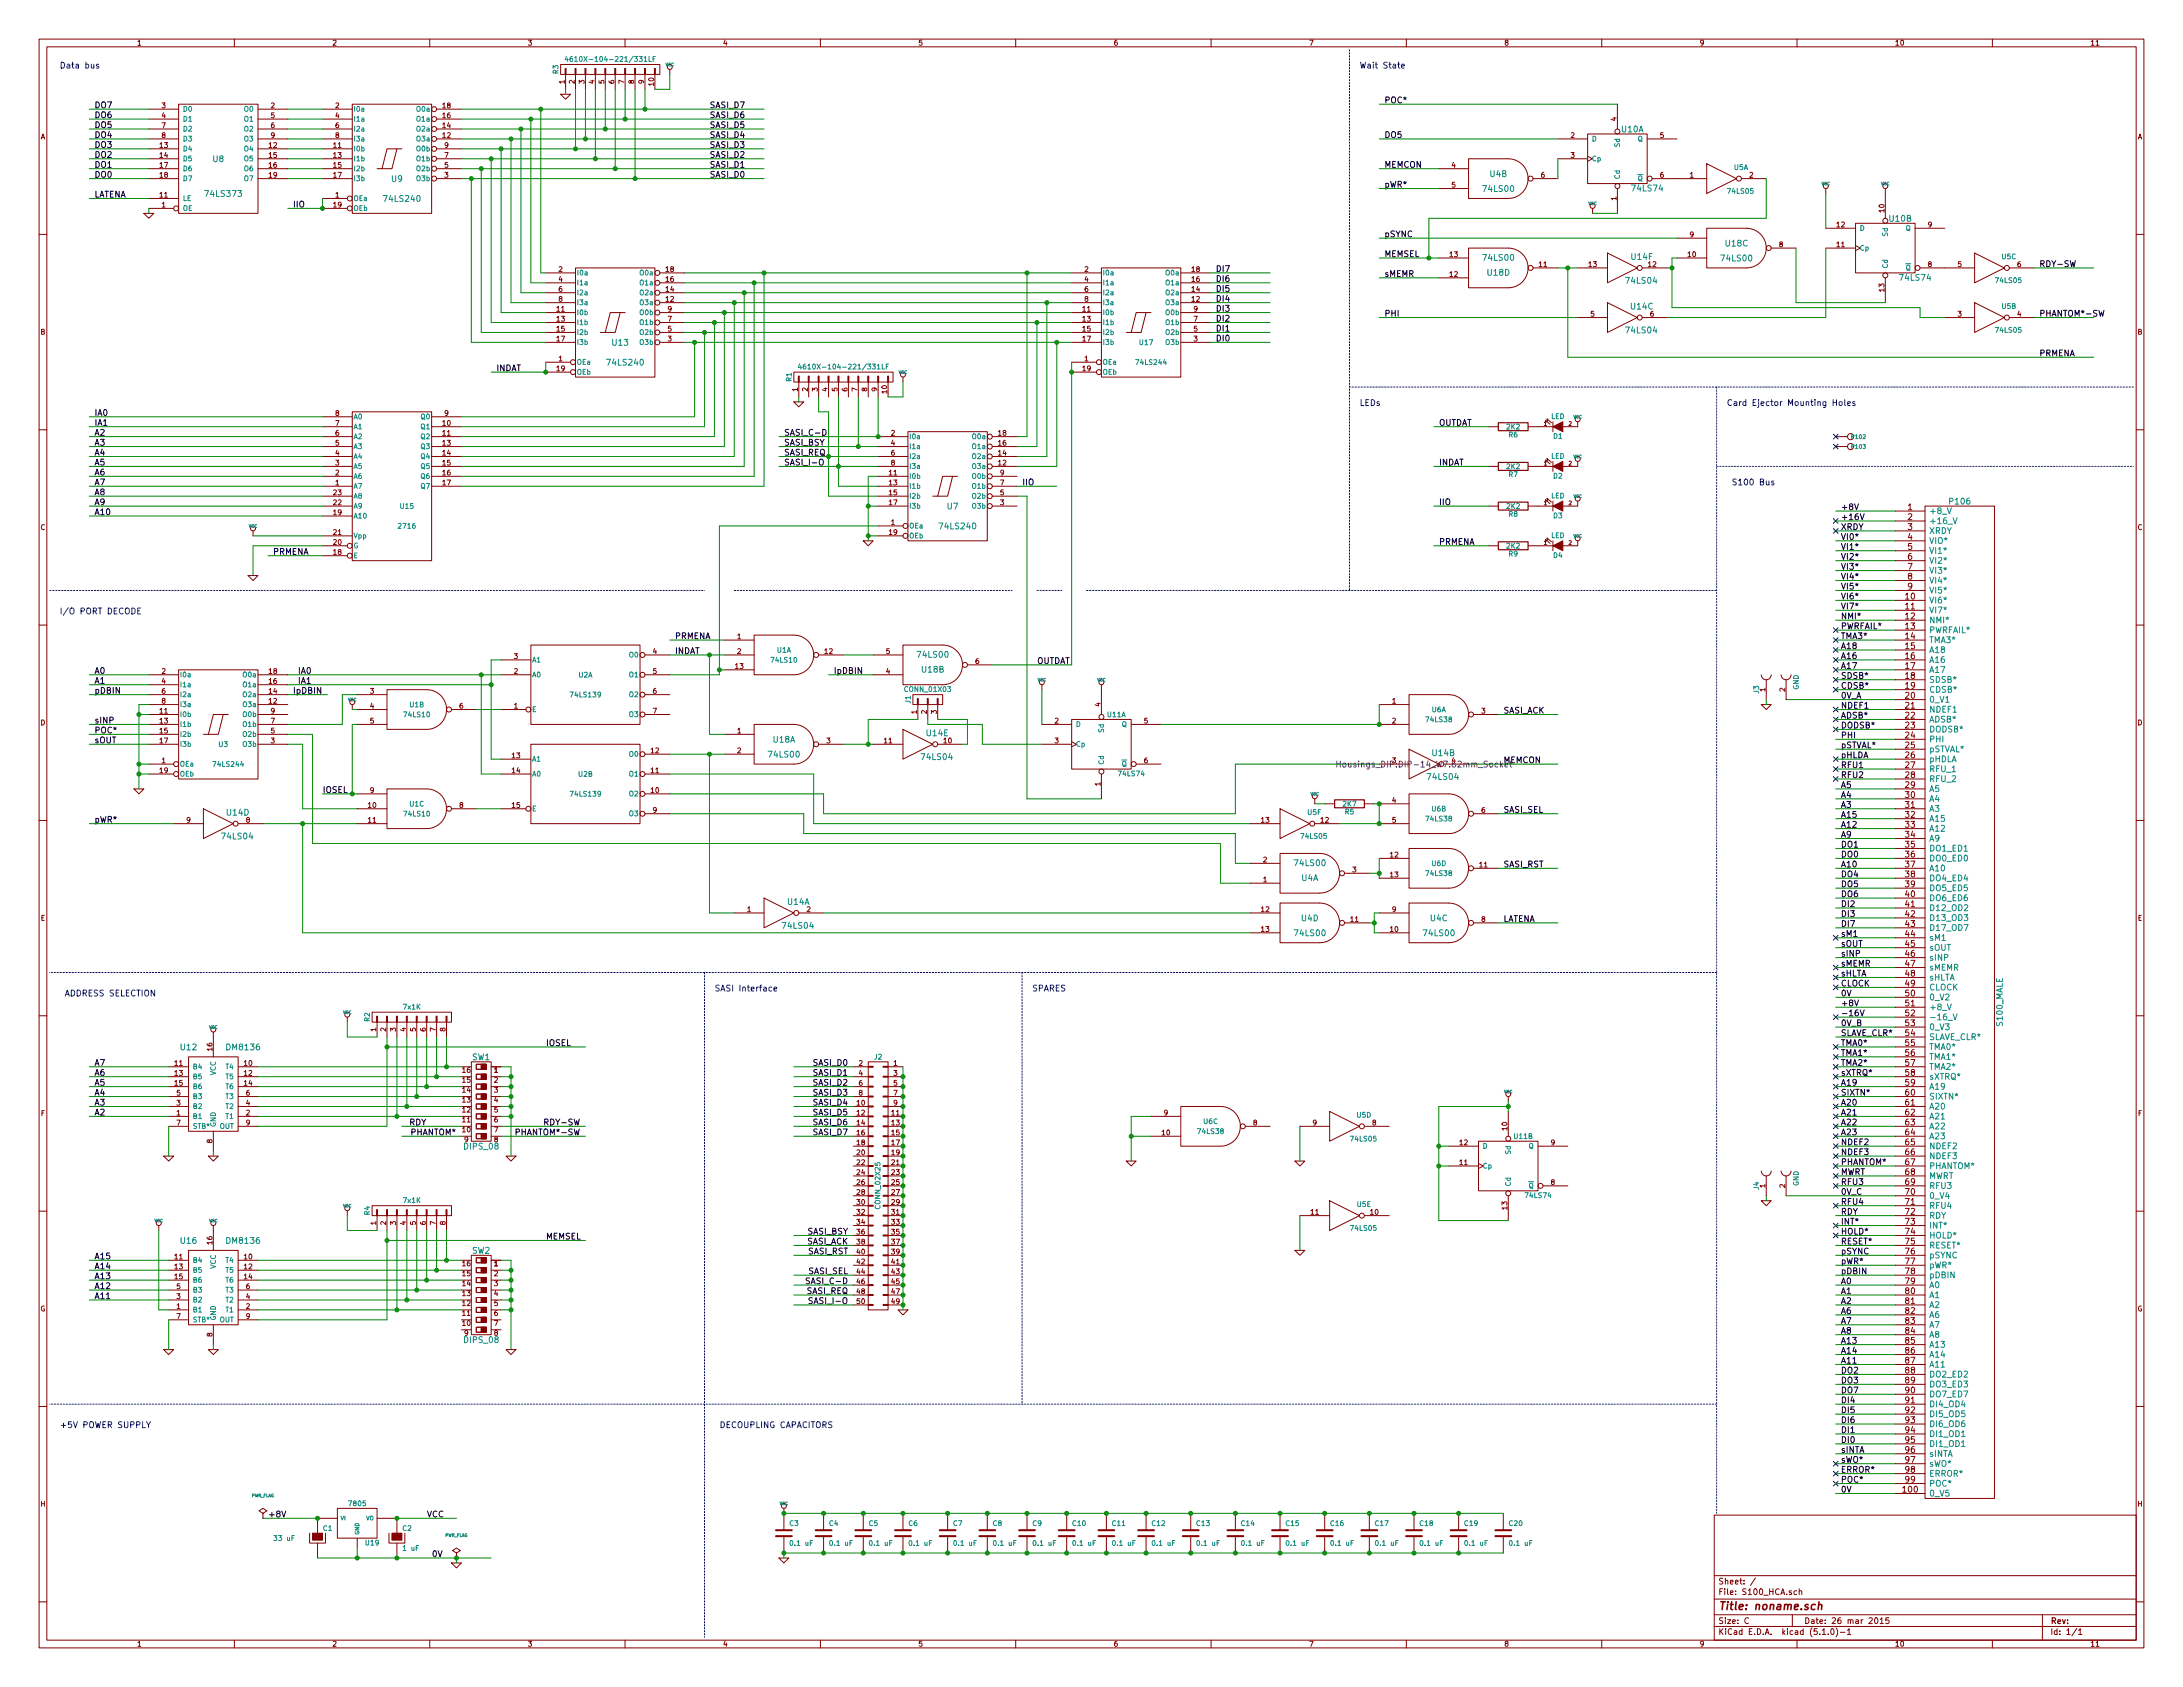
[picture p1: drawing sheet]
<svg xmlns="http://www.w3.org/2000/svg" width="559mm" height="432mm" viewBox="0 0 559 432" stroke-linecap="round" stroke-linejoin="round" font-family="sans-serif">
<defs><g id="words">
<text font-size="2.8" fill="#840000" x="439.8" y="412.1">Title: noname.sch</text>
<g font-size="2.1" fill="#0000c2">
<text x="15.2" y="17.5">Data bus</text>
<text x="348" y="17.5">Wait State</text>
<text x="348" y="103.9">LEDs</text>
<text x="442" y="103.9">Card Ejector Mounting Holes</text>
<text x="443.2" y="124.2">S100 Bus</text>
<text x="15.2" y="157.2">I/O PORT DECODE</text>
<text x="16.5" y="255">ADDRESS SELECTION</text>
<text x="182.9" y="253.7">SASI Interface</text>
<text x="264.2" y="253.7">SPARES</text>
<text x="15.2" y="365.5">+5V POWER SUPPLY</text>
<text x="184.1" y="365.5">DECOUPLING CAPACITORS</text>
</g>
<g font-size="2.1">
<text x="24.1" y="27.7">DO7</text>
<text x="181.6" y="27.7">SASI_D7</text>
<text x="354.3" y="26.4">POC*</text>
<text x="24.1" y="35.3">DO4</text>
<text x="24.1" y="32.8">DO5</text>
<text x="24.1" y="30.2">DO6</text>
<text x="181.6" y="35.3">SASI_D4</text>
<text x="181.6" y="32.8">SASI_D5</text>
<text x="181.6" y="30.2">SASI_D6</text>
<text x="354.3" y="35.3">DO5</text>
<text x="24.1" y="40.4">DO2</text>
<text x="24.1" y="37.8">DO3</text>
<text x="181.6" y="40.4">SASI_D2</text>
<text x="181.6" y="37.8">SASI_D3</text>
<text x="24.1" y="42.9">DO1</text>
<text x="24.1" y="45.5">DO0</text>
<text x="181.6" y="42.9">SASI_D1</text>
<text x="181.6" y="45.5">SASI_D0</text>
<text x="354.3" y="42.9">MEMCON</text>
<text x="24.1" y="50.5">LATENA</text>
<text x="74.9" y="53.1">IIO</text>
<text x="354.3" y="48">pWR*</text>
<text x="354.3" y="65.8">MEMSEL</text>
<text x="354.3" y="60.7">pSYNC</text>
<text x="311.1" y="69.6">DI7</text>
<text x="354.3" y="70.9">sMEMR</text>
<text x="522" y="68.3">RDY-SW</text>
<text x="311.1" y="72.1">DI6</text>
<text x="311.1" y="74.7">DI5</text>
<text x="311.1" y="77.2">DI4</text>
<text x="311.1" y="79.8">DI3</text>
<text x="311.1" y="82.3">DI2</text>
<text x="354.3" y="81">PHI</text>
<text x="522" y="81">PHANTOM*-SW</text>
<text x="311.1" y="87.4">DI0</text>
<text x="311.1" y="84.8">DI1</text>
<text x="127" y="95">INDAT</text>
<text x="522" y="91.2">PRMENA</text>
<text x="24.1" y="106.4">IA0</text>
<text x="24.1" y="111.5">A2</text>
<text x="24.1" y="109">IA1</text>
<text x="200.7" y="111.5">SASI_C-D</text>
<text x="368.3" y="109">OUTDAT</text>
<text x="24.1" y="114">A3</text>
<text x="24.1" y="116.6">A4</text>
<text x="24.1" y="119.1">A5</text>
<text x="200.7" y="114">SASI_BSY</text>
<text x="200.7" y="116.6">SASI_REQ</text>
<text x="200.7" y="119.1">SASI_I-O</text>
<text x="368.3" y="119.1">INDAT</text>
<text x="24.1" y="124.2">A7</text>
<text x="24.1" y="121.7">A6</text>
<text x="261.6" y="124.2">IIO</text>
<text x="24.1" y="126.7">A8</text>
<text x="24.1" y="131.8">A10</text>
<text x="24.1" y="129.3">A9</text>
<text x="368.3" y="129.3">IIO</text>
<text x="471.2" y="130.6">+8V</text>
<text x="471.2" y="135.6">XRDY</text>
<text x="471.2" y="133.1">+16V</text>
<text x="69.8" y="142">PRMENA</text>
<text x="368.3" y="139.4">PRMENA</text>
<text x="471.2" y="143.3">VI2*</text>
<text x="471.2" y="140.7">VI1*</text>
<text x="471.2" y="138.2">VI0*</text>
<text x="471.2" y="148.3">VI4*</text>
<text x="471.2" y="145.8">VI3*</text>
<text x="471.2" y="156">VI7*</text>
<text x="471.2" y="153.4">VI6*</text>
<text x="471.2" y="150.9">VI5*</text>
<text x="471.2" y="161">PWRFAIL*</text>
<text x="471.2" y="158.5">NMI*</text>
<text x="172.7" y="163.6">PRMENA</text>
<text x="172.7" y="167.4">INDAT</text>
<text x="471.2" y="166.1">A18</text>
<text x="471.2" y="163.6">TMA3*</text>
<text x="24.1" y="172.5">A0</text>
<text x="76.2" y="172.5">IA0</text>
<text x="213.4" y="172.5">IpDBIN</text>
<text x="265.4" y="169.9">OUTDAT</text>
<text x="471.2" y="173.7">SDSB*</text>
<text x="471.2" y="171.2">A17</text>
<text x="471.2" y="168.7">A16</text>
<text x="24.1" y="175">A1</text>
<text x="24.1" y="177.5">pDBIN</text>
<text x="74.9" y="177.5">IpDBIN</text>
<text x="76.2" y="175">IA1</text>
<text x="471.2" y="178.8">0V_A</text>
<text x="471.2" y="176.3">CDSB*</text>
<text x="24.1" y="185.2">sINP</text>
<text x="384.8" y="182.6">SASI_ACK</text>
<text x="471.2" y="183.9">ADSB*</text>
<text x="471.2" y="181.4">NDEF1</text>
<text x="24.1" y="190.2">sOUT</text>
<text x="24.1" y="187.7">POC*</text>
<text x="471.2" y="191.5">pSTVAL*</text>
<text x="471.2" y="189">PHI</text>
<text x="471.2" y="186.4">DODSB*</text>
<text x="384.8" y="195.3">MEMCON</text>
<text x="471.2" y="196.6">RFU1</text>
<text x="471.2" y="194.1">pHLDA</text>
<text x="82.5" y="202.9">IOSEL</text>
<text x="471.2" y="201.7">A5</text>
<text x="471.2" y="199.1">RFU2</text>
<text x="384.8" y="208">SASI_SEL</text>
<text x="471.2" y="209.3">A15</text>
<text x="471.2" y="206.8">A3</text>
<text x="471.2" y="204.2">A4</text>
<text x="24.1" y="210.6">pWR*</text>
<text x="471.2" y="214.4">A9</text>
<text x="471.2" y="211.8">A12</text>
<text x="384.8" y="222">SASI_RST</text>
<text x="471.2" y="222">A10</text>
<text x="471.2" y="219.5">DO0</text>
<text x="471.2" y="216.9">DO1</text>
<text x="471.2" y="227.1">DO5</text>
<text x="471.2" y="224.5">DO4</text>
<text x="471.2" y="232.2">DI2</text>
<text x="471.2" y="229.6">DO6</text>
<text x="384.8" y="236">LATENA</text>
<text x="471.2" y="239.8">sM1</text>
<text x="471.2" y="237.2">DI7</text>
<text x="471.2" y="234.7">DI3</text>
<text x="471.2" y="244.9">sINP</text>
<text x="471.2" y="242.3">sOUT</text>
<text x="471.2" y="249.9">sHLTA</text>
<text x="471.2" y="247.4">sMEMR</text>
<text x="471.2" y="257.6">+8V</text>
<text x="471.2" y="255">0V</text>
<text x="471.2" y="252.5">CLOCK</text>
<text x="471.2" y="262.6">0V_B</text>
<text x="471.2" y="260.1">-16V</text>
<text x="139.7" y="267.7">IOSEL</text>
<text x="471.2" y="267.7">TMA0*</text>
<text x="471.2" y="265.2">SLAVE_CLR*</text>
<text x="24.1" y="272.8">A7</text>
<text x="24.1" y="275.3">A6</text>
<text x="208.3" y="275.3">SASI_D1</text>
<text x="208.3" y="272.8">SASI_D0</text>
<text x="471.2" y="275.3">sXTRQ*</text>
<text x="471.2" y="272.8">TMA2*</text>
<text x="471.2" y="270.3">TMA1*</text>
<text x="24.1" y="280.4">A4</text>
<text x="24.1" y="277.9">A5</text>
<text x="208.3" y="277.9">SASI_D2</text>
<text x="208.3" y="280.4">SASI_D3</text>
<text x="471.2" y="280.4">SIXTN*</text>
<text x="471.2" y="277.9">A19</text>
<text x="24.1" y="285.5">A2</text>
<text x="24.1" y="283">A3</text>
<text x="208.3" y="283">SASI_D4</text>
<text x="208.3" y="285.5">SASI_D5</text>
<text x="471.2" y="285.5">A21</text>
<text x="471.2" y="283">A20</text>
<text x="104.7" y="288">RDY</text>
<text x="105.3" y="290.6">PHANTOM*</text>
<text x="132.9" y="290.6">PHANTOM*-SW</text>
<text x="140" y="288">RDY-SW</text>
<text x="208.3" y="290.6">SASI_D7</text>
<text x="208.3" y="288">SASI_D6</text>
<text x="471.2" y="293.1">NDEF2</text>
<text x="471.2" y="290.6">A23</text>
<text x="471.2" y="288">A22</text>
<text x="471.2" y="298.2">PHANTOM*</text>
<text x="471.2" y="295.7">NDEF3</text>
<text x="471.2" y="305.8">0V_C</text>
<text x="471.2" y="303.3">RFU3</text>
<text x="471.2" y="300.7">MWRT</text>
<text x="471.2" y="310.9">RDY</text>
<text x="471.2" y="308.4">RFU4</text>
<text x="139.7" y="317.2">MEMSEL</text>
<text x="206.7" y="316">SASI_BSY</text>
<text x="471.2" y="316">HOLD*</text>
<text x="471.2" y="313.4">INT*</text>
<text x="24.1" y="322.3">A15</text>
<text x="206.4" y="318.5">SASI_ACK</text>
<text x="206.8" y="321.1">SASI_RST</text>
<text x="471.2" y="323.6">pWR*</text>
<text x="471.2" y="321.1">pSYNC</text>
<text x="471.2" y="318.5">RESET*</text>
<text x="24.1" y="324.9">A14</text>
<text x="24.1" y="329.9">A12</text>
<text x="24.1" y="327.4">A13</text>
<text x="206.9" y="326.1">SASI_SEL</text>
<text x="207.3" y="328.7">SASI_C-D</text>
<text x="471.2" y="328.7">A0</text>
<text x="471.2" y="326.1">pDBIN</text>
<text x="24.1" y="332.5">A11</text>
<text x="206.4" y="331.2">SASI_REQ</text>
<text x="208.1" y="333.8">SASI_I-O</text>
<text x="471.2" y="333.8">A2</text>
<text x="471.2" y="331.2">A1</text>
<text x="471.2" y="341.4">A8</text>
<text x="471.2" y="338.8">A7</text>
<text x="471.2" y="336.3">A6</text>
<text x="471.2" y="346.5">A14</text>
<text x="471.2" y="343.9">A13</text>
<text x="471.2" y="351.5">DO2</text>
<text x="471.2" y="349">A11</text>
<text x="471.2" y="359.2">DI4</text>
<text x="471.2" y="356.6">DO7</text>
<text x="471.2" y="354.1">DO3</text>
<text x="471.2" y="364.2">DI6</text>
<text x="471.2" y="361.7">DI5</text>
<text x="471.2" y="371.9">sINTA</text>
<text x="471.2" y="369.3">DI0</text>
<text x="471.2" y="366.8">DI1</text>
<text x="471.2" y="376.9">ERROR*</text>
<text x="471.2" y="374.4">sWO*</text>
<text x="471.2" y="382">0V</text>
<text x="471.2" y="379.5">POC*</text>
<text x="68.6" y="388.4">+8V</text>
<text x="109.2" y="388.4">VCC</text>
<text x="110.5" y="398.5">0V</text>
</g>
<g font-size="2.1" fill="#008484">
<text x="415.1" y="33.9">U10A</text>
<text x="54.5" y="41.5">U8</text>
<text x="100.3" y="46.6">U9</text>
<text x="381.4" y="45.3">U4B</text>
<text x="52.9" y="50.4">74LS373</text>
<text x="98.6" y="51.6">74LS240</text>
<text x="379.8" y="49.1">74LS00</text>
<text x="417.9" y="49">74LS74</text>
<text x="483.7" y="56.7">U10B</text>
<text x="441.8" y="63.1">U18C</text>
<text x="379.8" y="66.7">74LS00</text>
<text x="380.8" y="70.5">U18D</text>
<text x="417.7" y="66.5">U14F</text>
<text x="440.8" y="66.9">74LS00</text>
<text x="486.5" y="71.8">74LS74</text>
<text x="416.4" y="72.6">74LS04</text>
<text x="417.5" y="79.2">U14C</text>
<text x="156.8" y="88.5">U13</text>
<text x="416.4" y="85.3">74LS04</text>
<text x="155.7" y="93.5">74LS240</text>
<text x="242.5" y="130.4">U7</text>
<text x="493.8" y="131.6">+8_V</text>
<text x="499.2" y="129.1">P106</text>
<text x="240.8" y="135.5">74LS240</text>
<text x="493.8" y="134.1">+16_V</text>
<text x="493.8" y="136.7">XRDY</text>
<text x="493.8" y="139.2">VIO*</text>
<text x="493.8" y="141.7">VI1*</text>
<text x="493.8" y="144.3">VI2*</text>
<text x="493.8" y="146.8">VI3*</text>
<text x="493.8" y="149.4">VI4*</text>
<text x="493.8" y="154.4">VI6*</text>
<text x="493.8" y="151.9">VI5*</text>
<text x="493.8" y="157">VI7*</text>
<text x="493.8" y="159.5">NMI*</text>
<text x="493.8" y="162.1">PWRFAIL*</text>
<text x="493.8" y="164.6">TMA3*</text>
<text x="493.8" y="167.1">A18</text>
<text x="235.1" y="168.3">74LS00</text>
<text x="236" y="172.1">U18B</text>
<text x="493.8" y="169.7">A16</text>
<text x="493.8" y="172.2">A17</text>
<text x="493.8" y="174.8">SDSB*</text>
<text x="493.8" y="177.3">CDSB*</text>
<text x="493.8" y="179.8">0_V1</text>
<text x="493.8" y="182.4">NDEF1</text>
<text x="493.8" y="184.9">ADSB*</text>
<text x="197.9" y="190.1">U18A</text>
<text x="237.3" y="188.4">U14E</text>
<text x="493.8" y="187.5">DODSB*</text>
<text x="493.8" y="190">PHI</text>
<text x="197" y="193.9">74LS00</text>
<text x="236.1" y="194.5">74LS04</text>
<text x="366.7" y="193.5">U14B</text>
<text x="493.8" y="192.5">pSTVAL*</text>
<text x="493.8" y="195.1">pHDLA</text>
<text x="493.8" y="197.6">RFU_1</text>
<text x="365.6" y="199.6">74LS04</text>
<text x="493.8" y="200.2">RFU_2</text>
<text x="493.8" y="202.7">A5</text>
<text x="58.1" y="208.7">U14D</text>
<text x="493.8" y="205.2">A4</text>
<text x="493.8" y="207.8">A3</text>
<text x="57" y="214.8">74LS04</text>
<text x="493.8" y="210.3">A15</text>
<text x="493.8" y="212.9">A12</text>
<text x="493.8" y="215.4">A9</text>
<text x="331.6" y="221.7">74LS00</text>
<text x="493.8" y="217.9">DO1_ED1</text>
<text x="493.8" y="220.5">DO0_ED0</text>
<text x="333.2" y="225.5">U4A</text>
<text x="493.8" y="223">A10</text>
<text x="493.8" y="225.6">DO4_ED4</text>
<text x="201.6" y="231.6">U14A</text>
<text x="493.8" y="228.1">DO5_ED5</text>
<text x="493.8" y="230.6">DO6_ED6</text>
<text x="493.8" y="233.2">D12_OD2</text>
<text x="200.5" y="237.7">74LS04</text>
<text x="331.6" y="239.6">74LS00</text>
<text x="333.2" y="235.8">U4D</text>
<text x="364.6" y="239.6">74LS00</text>
<text x="366.2" y="235.8">U4C</text>
<text x="493.8" y="235.7">D13_OD3</text>
<text x="493.8" y="238.3">D17_OD7</text>
<text x="493.8" y="240.8">sM1</text>
<text x="493.8" y="243.3">sOUT</text>
<text x="493.8" y="245.9">sINP</text>
<text x="493.8" y="248.4">sMEMR</text>
<text x="493.8" y="251">sHLTA</text>
<text x="493.8" y="253.5">CLOCK</text>
<text x="493.8" y="256">0_V2</text>
<text x="493.8" y="258.6">+8_V</text>
<text x="493.8" y="261.1">-16_V</text>
<text x="493.8" y="263.7">0_V3</text>
<text x="512.6" y="262.6" transform="rotate(-90 512.6 262.6)">S100_MALE</text>
<text x="46.3" y="268.8">U12</text>
<text x="58.2" y="268.8">DM8136</text>
<text x="493.8" y="266.2">SLAVE_CLR*</text>
<text x="493.8" y="268.7">TMA0*</text>
<text x="120.9" y="271.3">SW1</text>
<text x="493.8" y="271.3">TMA1*</text>
<text x="493.8" y="273.8">TMA2*</text>
<text x="493.8" y="276.4">sXTRQ*</text>
<text x="493.8" y="278.9">A19</text>
<text x="493.8" y="281.4">SIXTN*</text>
<text x="493.8" y="284">A20</text>
<text x="493.8" y="286.5">A21</text>
<text x="493.8" y="289.1">A22</text>
<text x="493.8" y="291.6">A23</text>
<text x="118.9" y="294.2">DIPS_08</text>
<text x="493.8" y="294.1">NDEF2</text>
<text x="493.8" y="296.7">NDEF3</text>
<text x="493.8" y="299.2">PHANTOM*</text>
<text x="493.8" y="301.8">MWRT</text>
<text x="493.8" y="304.3">RFU3</text>
<text x="493.8" y="306.8">0_V4</text>
<text x="493.8" y="309.4">RFU4</text>
<text x="493.8" y="311.9">RDY</text>
<text x="493.8" y="314.5">INT*</text>
<text x="493.8" y="317">HOLD*</text>
<text x="46.3" y="318.3">U16</text>
<text x="58.2" y="318.3">DM8136</text>
<text x="120.9" y="320.9">SW2</text>
<text x="493.8" y="319.5">RESET*</text>
<text x="493.8" y="322.1">pSYNC</text>
<text x="493.8" y="324.6">pWR*</text>
<text x="493.8" y="327.2">pDBIN</text>
<text x="493.8" y="329.7">A0</text>
<text x="493.8" y="332.2">A1</text>
<text x="493.8" y="334.8">A2</text>
<text x="493.8" y="337.3">A6</text>
<text x="493.8" y="339.9">A7</text>
<text x="118.9" y="343.7">DIPS_08</text>
<text x="493.8" y="342.4">A8</text>
<text x="493.8" y="344.9">A13</text>
<text x="493.8" y="347.5">A14</text>
<text x="493.8" y="350">A11</text>
<text x="493.8" y="352.6">DO2_ED2</text>
<text x="493.8" y="355.1">DO3_ED3</text>
<text x="493.8" y="357.6">DO7_ED7</text>
<text x="493.8" y="360.2">DI4_OD4</text>
<text x="493.8" y="362.7">DI5_OD5</text>
<text x="493.8" y="365.3">DI6_OD6</text>
<text x="493.8" y="367.8">DI1_OD1</text>
<text x="493.8" y="370.3">DI1_OD1</text>
<text x="493.8" y="372.9">sINTA</text>
<text x="493.8" y="375.4">sWO*</text>
<text x="493.8" y="378">ERROR*</text>
<text x="493.8" y="383">0_V5</text>
<text x="493.8" y="380.5">POC*</text>
</g>
<g font-size="2.1" fill="#840000">
<text x="488.4" y="130.6">1</text>
<text x="488.4" y="133.1">2</text>
<text x="488.4" y="135.6">3</text>
<text x="488.4" y="138.2">4</text>
<text x="488.4" y="140.7">5</text>
<text x="488.4" y="143.3">6</text>
<text x="488.4" y="145.8">7</text>
<text x="488.4" y="148.3">8</text>
<text x="487.8" y="153.4">10</text>
<text x="487.8" y="156">11</text>
<text x="488.4" y="150.9">9</text>
<text x="487.8" y="158.5">12</text>
<text x="487.8" y="161">13</text>
<text x="487.8" y="163.6">14</text>
<text x="487.8" y="166.1">15</text>
<text x="487.8" y="168.7">16</text>
<text x="487.8" y="171.2">17</text>
<text x="487.8" y="173.7">18</text>
<text x="487.8" y="176.3">19</text>
<text x="487.8" y="178.8">20</text>
<text x="487.8" y="181.4">21</text>
<text x="487.8" y="183.9">22</text>
<text x="487.8" y="186.4">23</text>
<text x="487.8" y="189">24</text>
<text x="487.8" y="191.5">25</text>
<text x="487.8" y="194.1">26</text>
<text x="487.8" y="196.6">27</text>
<text x="487.8" y="199.1">28</text>
<text x="487.8" y="201.7">29</text>
<text x="487.8" y="204.2">30</text>
<text x="487.8" y="206.8">31</text>
<text x="487.8" y="209.3">32</text>
<text x="487.8" y="211.8">33</text>
<text x="487.8" y="214.4">34</text>
<text x="487.8" y="216.9">35</text>
<text x="487.8" y="219.5">36</text>
<text x="487.8" y="222">37</text>
<text x="487.8" y="224.5">38</text>
<text x="487.8" y="227.1">39</text>
<text x="487.8" y="229.6">40</text>
<text x="487.8" y="232.2">41</text>
<text x="487.8" y="234.7">42</text>
<text x="487.8" y="237.2">43</text>
<text x="487.8" y="239.8">44</text>
<text x="487.8" y="242.3">45</text>
<text x="487.8" y="244.9">46</text>
<text x="487.8" y="247.4">47</text>
<text x="487.8" y="249.9">48</text>
<text x="487.8" y="252.5">49</text>
<text x="487.8" y="255">50</text>
<text x="487.8" y="257.6">51</text>
<text x="487.8" y="260.1">52</text>
<text x="487.8" y="262.6">53</text>
<text x="487.8" y="265.2">54</text>
<text x="487.8" y="267.7">55</text>
<text x="487.8" y="270.3">56</text>
<text x="487.8" y="272.8">57</text>
<text x="487.8" y="275.3">58</text>
<text x="487.8" y="277.9">59</text>
<text x="487.8" y="280.4">60</text>
<text x="487.8" y="283">61</text>
<text x="487.8" y="285.5">62</text>
<text x="487.8" y="288">63</text>
<text x="487.8" y="290.6">64</text>
<text x="487.8" y="293.1">65</text>
<text x="487.8" y="295.7">66</text>
<text x="487.8" y="298.2">67</text>
<text x="487.8" y="300.7">68</text>
<text x="487.8" y="303.3">69</text>
<text x="487.8" y="305.8">70</text>
<text x="487.8" y="308.4">71</text>
<text x="487.8" y="310.9">72</text>
<text x="487.8" y="313.4">73</text>
<text x="487.8" y="316">74</text>
<text x="487.8" y="318.5">75</text>
<text x="487.8" y="321.1">76</text>
<text x="487.8" y="323.6">77</text>
<text x="487.8" y="326.1">78</text>
<text x="487.8" y="328.7">79</text>
<text x="487.8" y="331.2">80</text>
<text x="487.8" y="333.8">81</text>
<text x="487.8" y="336.3">82</text>
<text x="487.8" y="338.8">83</text>
<text x="487.8" y="341.4">84</text>
<text x="487.8" y="343.9">85</text>
<text x="487.8" y="346.5">86</text>
<text x="487.8" y="349">87</text>
<text x="487.8" y="351.5">88</text>
<text x="487.8" y="354.1">89</text>
<text x="487.8" y="356.6">90</text>
<text x="487.8" y="359.2">91</text>
<text x="487.8" y="361.7">92</text>
<text x="487.8" y="364.2">93</text>
<text x="487.8" y="366.8">94</text>
<text x="487.8" y="369.3">95</text>
<text x="487.8" y="371.9">96</text>
<text x="487.8" y="374.4">97</text>
<text x="487.8" y="376.9">98</text>
<text x="487.2" y="382">100</text>
<text x="487.8" y="379.5">99</text>
<text x="439.8" y="405.5">Sheet: /</text>
<text x="439.8" y="408.2">File: S100_HCA.sch</text>
<text x="439.8" y="418.4">KiCad E.D.A. kicad (5.1.0)-1</text>
<text x="439.8" y="415.6">Size: C</text>
<text x="461.8" y="415.6">Date: 26 mar 2015</text>
<text x="524.8" y="415.6">Rev:</text>
<text x="524.8" y="418.4">Id: 1/1</text>
</g>
<text font-size="2.1" fill="#840084" x="344" y="196.4">Housings_DIP:DIP-14_W7.62mm_Socket</text>
<g font-size="1.8" fill="#840000">
<text x="35" y="11.6">1</text>
<text x="85" y="11.6">2</text>
<text x="135" y="11.6">3</text>
<text x="185" y="11.6">4</text>
<text x="235" y="11.6">5</text>
<text x="285" y="11.6">6</text>
<text x="335" y="11.6">7</text>
<text x="385" y="11.6">8</text>
<text x="435" y="11.6">9</text>
<text x="485" y="11.6">10</text>
<text x="535" y="11.6">11</text>
<text x="144.5" y="21.4" transform="rotate(-90 144.5 21.4)">1</text>
<text x="147.1" y="21.4" transform="rotate(-90 147.1 21.4)">2</text>
<text x="149.6" y="21.4" transform="rotate(-90 149.6 21.4)">3</text>
<text x="152.1" y="21.4" transform="rotate(-90 152.1 21.4)">4</text>
<text x="154.7" y="21.4" transform="rotate(-90 154.7 21.4)">5</text>
<text x="157.2" y="21.4" transform="rotate(-90 157.2 21.4)">6</text>
<text x="159.8" y="21.4" transform="rotate(-90 159.8 21.4)">7</text>
<text x="162.3" y="21.4" transform="rotate(-90 162.3 21.4)">8</text>
<text x="164.8" y="21.4" transform="rotate(-90 164.8 21.4)">9</text>
<text x="167.4" y="21.9" transform="rotate(-90 167.4 21.9)">10</text>
<text x="41.4" y="27.7">3</text>
<text x="69.4" y="27.7">2</text>
<text x="85.9" y="27.7">2</text>
<text x="113.3" y="27.7">18</text>
<text x="10.4" y="35.6">A</text>
<text x="41.4" y="30.2">4</text>
<text x="41.4" y="32.8">7</text>
<text x="41.4" y="35.3">8</text>
<text x="69.4" y="30.2">5</text>
<text x="69.4" y="32.8">6</text>
<text x="69.4" y="35.3">9</text>
<text x="85.9" y="30.2">4</text>
<text x="85.9" y="32.8">6</text>
<text x="85.9" y="35.3">8</text>
<text x="113.3" y="35.3">12</text>
<text x="113.3" y="32.8">14</text>
<text x="113.3" y="30.2">16</text>
<text x="402.1" y="35.3">2</text>
<text x="413.8" y="31" transform="rotate(-90 413.8 31)">4</text>
<text x="425" y="35.3">5</text>
<text x="547.2" y="35.6">A</text>
<text x="40.9" y="37.8">13</text>
<text x="40.9" y="40.4">14</text>
<text x="68.9" y="37.8">12</text>
<text x="68.9" y="40.4">15</text>
<text x="85.4" y="37.8">11</text>
<text x="85.4" y="40.4">13</text>
<text x="113.8" y="40.4">7</text>
<text x="113.8" y="37.8">9</text>
<text x="402.1" y="40.4">3</text>
<text x="40.9" y="42.9">17</text>
<text x="40.9" y="45.5">18</text>
<text x="68.9" y="42.9">16</text>
<text x="68.9" y="45.5">19</text>
<text x="85.4" y="42.9">15</text>
<text x="85.4" y="45.5">17</text>
<text x="113.8" y="45.5">3</text>
<text x="113.8" y="42.9">5</text>
<text x="371.6" y="42.9">4</text>
<text x="394.5" y="45.5">6</text>
<text x="425" y="45.5">6</text>
<text x="432.6" y="45.5">1</text>
<text x="447.8" y="45.5">2</text>
<text x="40.9" y="50.5">11</text>
<text x="41.4" y="53.1">1</text>
<text x="85.4" y="53.1">19</text>
<text x="85.9" y="50.5">1</text>
<text x="371.6" y="48">5</text>
<text x="413.8" y="51.3" transform="rotate(-90 413.8 51.3)">1</text>
<text x="470.2" y="58.2">12</text>
<text x="482.3" y="54.3" transform="rotate(-90 482.3 54.3)">10</text>
<text x="493.5" y="58.2">9</text>
<text x="371.1" y="65.8">13</text>
<text x="432.1" y="65.8">10</text>
<text x="432.6" y="60.7">9</text>
<text x="455.4" y="63.2">8</text>
<text x="470.2" y="63.2">11</text>
<text x="143" y="69.6">2</text>
<text x="170.5" y="69.6">18</text>
<text x="277.6" y="69.6">2</text>
<text x="305.1" y="69.6">18</text>
<text x="371.1" y="70.9">12</text>
<text x="394" y="68.3">11</text>
<text x="406.7" y="68.3">13</text>
<text x="421.9" y="68.3">12</text>
<text x="493.5" y="68.3">8</text>
<text x="501.2" y="68.3">5</text>
<text x="516.4" y="68.3">6</text>
<text x="143" y="72.1">4</text>
<text x="143" y="74.7">6</text>
<text x="143" y="77.2">8</text>
<text x="170.5" y="77.2">12</text>
<text x="170.5" y="74.7">14</text>
<text x="170.5" y="72.1">16</text>
<text x="277.6" y="72.1">4</text>
<text x="277.6" y="74.7">6</text>
<text x="277.6" y="77.2">8</text>
<text x="305.1" y="77.2">12</text>
<text x="305.1" y="74.7">14</text>
<text x="305.1" y="72.1">16</text>
<text x="482.3" y="74.6" transform="rotate(-90 482.3 74.6)">13</text>
<text x="142.5" y="79.8">11</text>
<text x="142.5" y="82.3">13</text>
<text x="171" y="82.3">7</text>
<text x="171" y="79.8">9</text>
<text x="277.2" y="79.8">11</text>
<text x="277.2" y="82.3">13</text>
<text x="305.6" y="82.3">7</text>
<text x="305.6" y="79.8">9</text>
<text x="407.2" y="81">5</text>
<text x="422.4" y="81">6</text>
<text x="501.2" y="81">3</text>
<text x="516.4" y="81">4</text>
<text x="10.4" y="85.6">B</text>
<text x="142.5" y="84.8">15</text>
<text x="142.5" y="87.4">17</text>
<text x="171" y="87.4">3</text>
<text x="171" y="84.8">5</text>
<text x="277.2" y="84.8">15</text>
<text x="277.2" y="87.4">17</text>
<text x="305.6" y="87.4">3</text>
<text x="305.6" y="84.8">5</text>
<text x="547.2" y="85.6">B</text>
<text x="142.5" y="95">19</text>
<text x="143" y="92.5">1</text>
<text x="277.2" y="95">19</text>
<text x="277.6" y="92.5">1</text>
<text x="204.2" y="100.2" transform="rotate(-90 204.2 100.2)">1</text>
<text x="206.8" y="100.2" transform="rotate(-90 206.8 100.2)">2</text>
<text x="209.3" y="100.2" transform="rotate(-90 209.3 100.2)">3</text>
<text x="211.8" y="100.2" transform="rotate(-90 211.8 100.2)">4</text>
<text x="214.4" y="100.2" transform="rotate(-90 214.4 100.2)">5</text>
<text x="216.9" y="100.2" transform="rotate(-90 216.9 100.2)">6</text>
<text x="219.5" y="100.2" transform="rotate(-90 219.5 100.2)">7</text>
<text x="222" y="100.2" transform="rotate(-90 222 100.2)">8</text>
<text x="224.5" y="100.2" transform="rotate(-90 224.5 100.2)">9</text>
<text x="227.1" y="100.7" transform="rotate(-90 227.1 100.7)">10</text>
<text x="85.9" y="106.4">8</text>
<text x="113.8" y="106.4">9</text>
<text x="85.9" y="111.5">6</text>
<text x="85.9" y="109">7</text>
<text x="113.3" y="109">10</text>
<text x="113.3" y="111.5">11</text>
<text x="228.1" y="111.5">2</text>
<text x="255.6" y="111.5">18</text>
<text x="85.9" y="119.1">3</text>
<text x="85.9" y="116.6">4</text>
<text x="85.9" y="114">5</text>
<text x="113.3" y="114">13</text>
<text x="113.3" y="116.6">14</text>
<text x="113.3" y="119.1">15</text>
<text x="228.1" y="114">4</text>
<text x="228.1" y="116.6">6</text>
<text x="228.1" y="119.1">8</text>
<text x="255.6" y="119.1">12</text>
<text x="255.6" y="116.6">14</text>
<text x="255.6" y="114">16</text>
<text x="85.9" y="124.2">1</text>
<text x="85.9" y="121.7">2</text>
<text x="113.3" y="121.7">16</text>
<text x="113.3" y="124.2">17</text>
<text x="227.6" y="121.7">11</text>
<text x="227.6" y="124.2">13</text>
<text x="256.1" y="124.2">7</text>
<text x="256.1" y="121.7">9</text>
<text x="85.4" y="131.8">19</text>
<text x="85.4" y="129.3">22</text>
<text x="85.4" y="126.7">23</text>
<text x="227.6" y="126.7">15</text>
<text x="227.6" y="129.3">17</text>
<text x="256.1" y="129.3">3</text>
<text x="256.1" y="126.7">5</text>
<text x="10.4" y="135.6">C</text>
<text x="85.4" y="136.9">21</text>
<text x="227.6" y="136.9">19</text>
<text x="228.1" y="134.4">1</text>
<text x="547.2" y="135.6">C</text>
<text x="85.4" y="142">18</text>
<text x="85.4" y="139.4">20</text>
<text x="167.2" y="167.4">4</text>
<text x="188.7" y="163.6">1</text>
<text x="188.7" y="167.4">2</text>
<text x="211.1" y="167.4">12</text>
<text x="226.8" y="167.4">5</text>
<text x="41.4" y="172.5">2</text>
<text x="68.9" y="172.5">18</text>
<text x="131.6" y="172.5">2</text>
<text x="131.6" y="168.7">3</text>
<text x="167.2" y="172.5">5</text>
<text x="188.3" y="171.2">13</text>
<text x="226.8" y="172.5">4</text>
<text x="249.7" y="169.9">6</text>
<text x="41.4" y="175">4</text>
<text x="41.4" y="177.5">6</text>
<text x="68.9" y="177.5">14</text>
<text x="68.9" y="175">16</text>
<text x="94.8" y="177.5">3</text>
<text x="167.2" y="177.5">6</text>
<text x="451.9" y="177" transform="rotate(-90 451.9 177)">1</text>
<text x="456.9" y="177" transform="rotate(-90 456.9 177)">2</text>
<text x="10.4" y="185.6">D</text>
<text x="40.9" y="182.6">11</text>
<text x="40.9" y="185.2">13</text>
<text x="41.4" y="180.1">8</text>
<text x="68.9" y="180.1">12</text>
<text x="69.4" y="185.2">7</text>
<text x="69.4" y="182.6">9</text>
<text x="94.8" y="181.4">4</text>
<text x="94.8" y="185.2">5</text>
<text x="117.6" y="181.4">6</text>
<text x="131.6" y="181.4">1</text>
<text x="167.2" y="182.6">7</text>
<text x="234.7" y="182.7" transform="rotate(-90 234.7 182.7)">1</text>
<text x="237.2" y="182.7" transform="rotate(-90 237.2 182.7)">2</text>
<text x="239.8" y="182.7" transform="rotate(-90 239.8 182.7)">3</text>
<text x="270" y="185.2">2</text>
<text x="281.7" y="180.8" transform="rotate(-90 281.7 180.8)">4</text>
<text x="292.9" y="185.2">5</text>
<text x="356.4" y="180.1">1</text>
<text x="356.4" y="185.2">2</text>
<text x="379.2" y="182.6">3</text>
<text x="547.2" y="185.6">D</text>
<text x="40.9" y="187.7">15</text>
<text x="40.9" y="190.2">17</text>
<text x="69.4" y="190.2">3</text>
<text x="69.4" y="187.7">5</text>
<text x="188.7" y="187.7">1</text>
<text x="211.6" y="190.2">3</text>
<text x="226.4" y="190.2">11</text>
<text x="241.6" y="190.2">10</text>
<text x="270" y="190.2">3</text>
<text x="40.9" y="197.9">19</text>
<text x="41.4" y="195.3">1</text>
<text x="131.1" y="194.1">13</text>
<text x="131.1" y="197.9">14</text>
<text x="166.7" y="197.9">11</text>
<text x="166.7" y="192.8">12</text>
<text x="188.7" y="192.8">2</text>
<text x="292.9" y="195.3">6</text>
<text x="371.6" y="195.3">4</text>
<text x="94.8" y="202.9">9</text>
<text x="166.7" y="202.9">10</text>
<text x="281.7" y="201.1" transform="rotate(-90 281.7 201.1)">1</text>
<text x="94.3" y="206.8">10</text>
<text x="117.6" y="206.8">8</text>
<text x="131.1" y="206.8">15</text>
<text x="167.2" y="208">9</text>
<text x="356.4" y="205.5">4</text>
<text x="379.2" y="208">6</text>
<text x="47.8" y="210.6">9</text>
<text x="63" y="210.6">8</text>
<text x="94.3" y="210.6">11</text>
<text x="322.9" y="210.6">13</text>
<text x="338.1" y="210.6">12</text>
<text x="356.4" y="210.6">5</text>
<text x="323.4" y="220.7">2</text>
<text x="355.9" y="219.5">12</text>
<text x="378.8" y="222">11</text>
<text x="323.4" y="225.8">1</text>
<text x="346.2" y="223.3">3</text>
<text x="355.9" y="224.5">13</text>
<text x="191.3" y="233.4">1</text>
<text x="206.5" y="233.4">2</text>
<text x="322.9" y="233.4">12</text>
<text x="356.4" y="233.4">9</text>
<text x="10.4" y="235.6">E</text>
<text x="322.9" y="238.5">13</text>
<text x="345.7" y="236">11</text>
<text x="355.9" y="238.5">10</text>
<text x="379.2" y="236">8</text>
<text x="547.2" y="235.6">E</text>
<text x="54.4" y="268.9" transform="rotate(-90 54.4 268.9)">16</text>
<text x="96.3" y="264" transform="rotate(-90 96.3 264)">1</text>
<text x="98.8" y="264" transform="rotate(-90 98.8 264)">2</text>
<text x="101.3" y="264" transform="rotate(-90 101.3 264)">3</text>
<text x="103.9" y="264" transform="rotate(-90 103.9 264)">4</text>
<text x="106.4" y="264" transform="rotate(-90 106.4 264)">5</text>
<text x="109" y="264" transform="rotate(-90 109 264)">6</text>
<text x="111.5" y="264" transform="rotate(-90 111.5 264)">7</text>
<text x="114" y="264" transform="rotate(-90 114 264)">8</text>
<text x="44.8" y="272.8">11</text>
<text x="44.8" y="275.3">13</text>
<text x="62.5" y="272.8">10</text>
<text x="62.5" y="275.3">12</text>
<text x="118.4" y="274.6">16</text>
<text x="126.5" y="274.6">1</text>
<text x="219.9" y="272.8">2</text>
<text x="219.9" y="275.3">4</text>
<text x="228.8" y="272.8">1</text>
<text x="228.8" y="275.3">3</text>
<text x="44.8" y="277.9">15</text>
<text x="45.2" y="280.4">5</text>
<text x="62.5" y="277.9">14</text>
<text x="63" y="280.4">6</text>
<text x="118.4" y="279.7">14</text>
<text x="118.4" y="277.1">15</text>
<text x="126.5" y="277.1">2</text>
<text x="126.5" y="279.7">3</text>
<text x="219.9" y="277.9">6</text>
<text x="219.9" y="280.4">8</text>
<text x="228.8" y="277.9">5</text>
<text x="228.8" y="280.4">7</text>
<text x="10.5" y="285.6">F</text>
<text x="45.2" y="285.5">1</text>
<text x="45.2" y="283">3</text>
<text x="63" y="285.5">2</text>
<text x="63" y="283">4</text>
<text x="118.4" y="287.3">11</text>
<text x="118.4" y="284.7">12</text>
<text x="118.4" y="282.2">13</text>
<text x="126.5" y="282.2">4</text>
<text x="126.5" y="284.7">5</text>
<text x="126.5" y="287.3">6</text>
<text x="219.4" y="283">10</text>
<text x="219.4" y="285.5">12</text>
<text x="228.3" y="285.5">11</text>
<text x="228.8" y="283">9</text>
<text x="298" y="285.5">9</text>
<text x="547.3" y="285.6">F</text>
<text x="45.2" y="288">7</text>
<text x="54.4" y="292.6" transform="rotate(-90 54.4 292.6)">8</text>
<text x="63" y="288">9</text>
<text x="118.4" y="289.8">10</text>
<text x="118.9" y="292.4">9</text>
<text x="126.5" y="289.8">7</text>
<text x="126.5" y="292.4">8</text>
<text x="219.4" y="288">14</text>
<text x="219.4" y="290.6">16</text>
<text x="219.4" y="293.1">18</text>
<text x="228.3" y="288">13</text>
<text x="228.3" y="290.6">15</text>
<text x="228.3" y="293.1">17</text>
<text x="297.5" y="290.6">10</text>
<text x="320.8" y="288">8</text>
<text x="336.1" y="288">9</text>
<text x="351.3" y="288">8</text>
<text x="373.7" y="293.1">12</text>
<text x="385.8" y="289.3" transform="rotate(-90 385.8 289.3)">10</text>
<text x="397" y="293.1">9</text>
<text x="219.4" y="295.7">20</text>
<text x="219.4" y="298.2">22</text>
<text x="228.3" y="295.7">19</text>
<text x="228.3" y="298.2">21</text>
<text x="373.7" y="298.2">11</text>
<text x="219.4" y="300.7">24</text>
<text x="219.4" y="303.3">26</text>
<text x="219.4" y="305.8">28</text>
<text x="228.3" y="300.7">23</text>
<text x="228.3" y="303.3">25</text>
<text x="228.3" y="305.8">27</text>
<text x="397" y="303.3">8</text>
<text x="451.9" y="304" transform="rotate(-90 451.9 304)">1</text>
<text x="456.9" y="304" transform="rotate(-90 456.9 304)">2</text>
<text x="219.4" y="308.4">30</text>
<text x="219.4" y="310.9">32</text>
<text x="228.3" y="308.4">29</text>
<text x="228.3" y="310.9">31</text>
<text x="335.6" y="310.9">11</text>
<text x="350.8" y="310.9">10</text>
<text x="385.8" y="309.6" transform="rotate(-90 385.8 309.6)">13</text>
<text x="96.3" y="313.5" transform="rotate(-90 96.3 313.5)">1</text>
<text x="98.8" y="313.5" transform="rotate(-90 98.8 313.5)">2</text>
<text x="101.3" y="313.5" transform="rotate(-90 101.3 313.5)">3</text>
<text x="103.9" y="313.5" transform="rotate(-90 103.9 313.5)">4</text>
<text x="106.4" y="313.5" transform="rotate(-90 106.4 313.5)">5</text>
<text x="109" y="313.5" transform="rotate(-90 109 313.5)">6</text>
<text x="111.5" y="313.5" transform="rotate(-90 111.5 313.5)">7</text>
<text x="114" y="313.5" transform="rotate(-90 114 313.5)">8</text>
<text x="219.4" y="313.4">34</text>
<text x="219.4" y="316">36</text>
<text x="228.3" y="313.4">33</text>
<text x="228.3" y="316">35</text>
<text x="44.8" y="322.3">11</text>
<text x="54.4" y="318.5" transform="rotate(-90 54.4 318.5)">16</text>
<text x="62.5" y="322.3">10</text>
<text x="219.4" y="318.5">38</text>
<text x="219.4" y="321.1">40</text>
<text x="219.4" y="323.6">42</text>
<text x="228.3" y="318.5">37</text>
<text x="228.3" y="321.1">39</text>
<text x="228.3" y="323.6">41</text>
<text x="44.8" y="324.9">13</text>
<text x="44.8" y="327.4">15</text>
<text x="45.2" y="329.9">5</text>
<text x="62.5" y="324.9">12</text>
<text x="62.5" y="327.4">14</text>
<text x="63" y="329.9">6</text>
<text x="118.4" y="329.2">14</text>
<text x="118.4" y="326.6">15</text>
<text x="118.4" y="324.1">16</text>
<text x="126.5" y="324.1">1</text>
<text x="126.5" y="326.6">2</text>
<text x="126.5" y="329.2">3</text>
<text x="219.4" y="326.1">44</text>
<text x="219.4" y="328.7">46</text>
<text x="228.3" y="326.1">43</text>
<text x="228.3" y="328.7">45</text>
<text x="10.3" y="335.6">G</text>
<text x="45.2" y="335">1</text>
<text x="45.2" y="332.5">3</text>
<text x="63" y="335">2</text>
<text x="63" y="332.5">4</text>
<text x="118.4" y="334.3">12</text>
<text x="118.4" y="331.7">13</text>
<text x="126.5" y="331.7">4</text>
<text x="126.5" y="334.3">5</text>
<text x="219.4" y="331.2">48</text>
<text x="219.4" y="333.8">50</text>
<text x="228.3" y="331.2">47</text>
<text x="228.3" y="333.8">49</text>
<text x="547.1" y="335.6">G</text>
<text x="45.2" y="337.6">7</text>
<text x="63" y="337.6">9</text>
<text x="118.4" y="339.3">10</text>
<text x="118.4" y="336.8">11</text>
<text x="118.9" y="341.9">9</text>
<text x="126.5" y="336.8">6</text>
<text x="126.5" y="339.3">7</text>
<text x="126.5" y="341.9">8</text>
<text x="54.4" y="342.1" transform="rotate(-90 54.4 342.1)">8</text>
<text x="10.4" y="385.6">H</text>
<text x="547.2" y="385.6">H</text>
<text x="35" y="421.4">1</text>
<text x="85" y="421.4">2</text>
<text x="135" y="421.4">3</text>
<text x="185" y="421.4">4</text>
<text x="235" y="421.4">5</text>
<text x="285" y="421.4">6</text>
<text x="335" y="421.4">7</text>
<text x="385" y="421.4">8</text>
<text x="435" y="421.4">9</text>
<text x="485" y="421.4">10</text>
<text x="535" y="421.4">11</text>
</g>
<g font-size="1.8" fill="#008484">
<text x="147.3" y="15.8">4610X-104-221/331LF</text>
<text x="142.9" y="18.9" transform="rotate(-90 142.9 18.9)">R3</text>
<text x="46.7" y="28.6">D0</text>
<text x="62.7" y="28.6">O0</text>
<text x="90.4" y="28.6">I0a</text>
<text x="106.9" y="28.6">O0a</text>
<text x="46.7" y="31.1">D1</text>
<text x="46.7" y="33.7">D2</text>
<text x="62.7" y="31.1">O1</text>
<text x="62.7" y="33.7">O2</text>
<text x="90.4" y="31.1">I1a</text>
<text x="90.4" y="33.7">I2a</text>
<text x="106.9" y="33.7">O2a</text>
<text x="106.9" y="31.1">O1a</text>
<text x="46.7" y="38.7">D4</text>
<text x="46.7" y="41.3">D5</text>
<text x="46.7" y="36.2">D3</text>
<text x="62.7" y="38.7">O4</text>
<text x="62.7" y="41.3">O5</text>
<text x="62.7" y="36.2">O3</text>
<text x="90.4" y="38.7">I0b</text>
<text x="90.4" y="41.3">I1b</text>
<text x="90.4" y="36.2">I3a</text>
<text x="106.8" y="41.3">O1b</text>
<text x="106.8" y="38.7">O0b</text>
<text x="106.9" y="36.2">O3a</text>
<text x="407.4" y="36.2">D</text>
<text x="407.4" y="41.3">Cp</text>
<text x="414.7" y="37.6" transform="rotate(-90 414.7 37.6)">Sd</text>
<text x="419.3" y="36.2">Q</text>
<text x="46.7" y="43.8">D6</text>
<text x="46.7" y="46.4">D7</text>
<text x="62.7" y="43.8">O6</text>
<text x="62.7" y="46.4">O7</text>
<text x="90.4" y="43.8">I2b</text>
<text x="90.4" y="46.4">I3b</text>
<text x="106.8" y="46.4">O3b</text>
<text x="106.8" y="43.8">O2b</text>
<text x="414.7" y="46" transform="rotate(-90 414.7 46)">Cd</text>
<text x="419.3" y="46.4">Q</text>
<text x="443.9" y="43.5">U5A</text>
<text x="46.7" y="54">OE</text>
<text x="46.7" y="51.4">LE</text>
<text x="90.4" y="51.4">OEa</text>
<text x="90.4" y="54">OEb</text>
<text x="442.4" y="49.6">74LS05</text>
<text x="476" y="59.1">D</text>
<text x="487.8" y="59.1">Q</text>
<text x="476" y="64.1">Cp</text>
<text x="483.2" y="60.4" transform="rotate(-90 483.2 60.4)">Sd</text>
<text x="147.6" y="70.5">I0a</text>
<text x="164" y="70.5">O0a</text>
<text x="282.2" y="70.5">I0a</text>
<text x="298.7" y="70.5">O0a</text>
<text x="483.2" y="68.8" transform="rotate(-90 483.2 68.8)">Cd</text>
<text x="487.8" y="69.2">Q</text>
<text x="512.5" y="66.3">U5C</text>
<text x="147.6" y="73">I1a</text>
<text x="147.6" y="75.6">I2a</text>
<text x="164" y="75.6">O2a</text>
<text x="164" y="73">O1a</text>
<text x="282.2" y="73">I1a</text>
<text x="282.2" y="75.6">I2a</text>
<text x="298.7" y="75.6">O2a</text>
<text x="298.7" y="73">O1a</text>
<text x="511" y="72.4">74LS05</text>
<text x="147.6" y="80.6">I0b</text>
<text x="147.6" y="83.2">I1b</text>
<text x="147.6" y="78.1">I3a</text>
<text x="164" y="83.2">O1b</text>
<text x="164" y="80.6">O0b</text>
<text x="164" y="78.1">O3a</text>
<text x="282.2" y="80.6">I0b</text>
<text x="282.2" y="83.2">I1b</text>
<text x="282.2" y="78.1">I3a</text>
<text x="298.6" y="83.2">O1b</text>
<text x="298.6" y="80.6">O0b</text>
<text x="298.7" y="78.1">O3a</text>
<text x="512.5" y="79">U5B</text>
<text x="147.6" y="85.7">I2b</text>
<text x="147.6" y="88.3">I3b</text>
<text x="164" y="88.3">O3b</text>
<text x="164" y="85.7">O2b</text>
<text x="282.2" y="85.7">I2b</text>
<text x="282.2" y="88.3">I3b</text>
<text x="291.7" y="88.3">U17</text>
<text x="298.6" y="88.3">O3b</text>
<text x="298.6" y="85.7">O2b</text>
<text x="511" y="85.1">74LS05</text>
<text x="147.6" y="93.3">OEa</text>
<text x="147.6" y="95.9">OEb</text>
<text x="207" y="94.5">4610X-104-221/331LF</text>
<text x="282.2" y="93.3">OEa</text>
<text x="282.2" y="95.9">OEb</text>
<text x="291.1" y="93.4">74LS244</text>
<text x="202.6" y="97.6" transform="rotate(-90 202.6 97.6)">R1</text>
<text x="90.4" y="107.3">A0</text>
<text x="107.9" y="107.3">Q0</text>
<text x="397" y="107.2">LED</text>
<text x="90.4" y="112.4">A2</text>
<text x="90.4" y="109.9">A1</text>
<text x="107.9" y="109.9">Q1</text>
<text x="107.9" y="112.4">Q2</text>
<text x="232.7" y="112.4">I0a</text>
<text x="249.1" y="112.4">O0a</text>
<text x="385.7" y="109.9">2K2</text>
<text x="386.2" y="111.9">R6</text>
<text x="397.7" y="112.3">D1</text>
<text x="90.4" y="117.5">A4</text>
<text x="90.4" y="114.9">A3</text>
<text x="107.9" y="114.9">Q3</text>
<text x="107.9" y="117.5">Q4</text>
<text x="232.7" y="114.9">I1a</text>
<text x="232.7" y="117.5">I2a</text>
<text x="249.1" y="117.5">O2a</text>
<text x="249.1" y="114.9">O1a</text>
<text x="397" y="117.4">LED</text>
<text x="90.4" y="125.1">A7</text>
<text x="90.4" y="122.6">A6</text>
<text x="90.4" y="120">A5</text>
<text x="107.9" y="120">Q5</text>
<text x="107.9" y="122.6">Q6</text>
<text x="107.9" y="125.1">Q7</text>
<text x="232.7" y="122.6">I0b</text>
<text x="232.7" y="125.1">I1b</text>
<text x="232.7" y="120">I3a</text>
<text x="249" y="125.1">O1b</text>
<text x="249" y="122.6">O0b</text>
<text x="249.1" y="120">O3a</text>
<text x="385.7" y="120.1">2K2</text>
<text x="386.2" y="122.1">R7</text>
<text x="397.7" y="122.5">D2</text>
<text x="90.4" y="130.2">A9</text>
<text x="90.4" y="127.6">A8</text>
<text x="102.5" y="130.2">U15</text>
<text x="232.7" y="127.6">I2b</text>
<text x="232.7" y="130.2">I3b</text>
<text x="249" y="130.2">O3b</text>
<text x="249" y="127.6">O2b</text>
<text x="385.7" y="130.2">2K2</text>
<text x="397" y="127.6">LED</text>
<text x="90.4" y="132.7">A10</text>
<text x="90.4" y="137.8">Vpp</text>
<text x="102.2" y="135.3">2716</text>
<text x="232.7" y="135.3">OEa</text>
<text x="232.7" y="137.8">OEb</text>
<text x="386.2" y="132.3">R8</text>
<text x="397" y="137.7">LED</text>
<text x="397.7" y="132.6">D3</text>
<text x="90.4" y="142.9">E</text>
<text x="90.4" y="140.3">G</text>
<text x="385.7" y="140.4">2K2</text>
<text x="386.2" y="142.4">R9</text>
<text x="397.7" y="142.8">D4</text>
<text x="198.9" y="167.1">U1A</text>
<text x="46" y="173.4">I0a</text>
<text x="62.4" y="173.4">O0a</text>
<text x="136.1" y="173.4">A0</text>
<text x="136.1" y="169.5">A1</text>
<text x="148.1" y="173.4">U2A</text>
<text x="161.2" y="168.3">O0</text>
<text x="161.2" y="173.4">O1</text>
<text x="197.6" y="169.6">74LS10</text>
<text x="46" y="175.9">I1a</text>
<text x="46" y="178.4">I2a</text>
<text x="62.4" y="178.4">O2a</text>
<text x="62.4" y="175.9">O1a</text>
<text x="146.3" y="178.5">74LS139</text>
<text x="161.2" y="178.4">O2</text>
<text x="231.8" y="177.1">CONN_01X03</text>
<text x="450.3" y="177.5" transform="rotate(-90 450.3 177.5)">J3</text>
<text x="460.4" y="176.6" transform="rotate(-90 460.4 176.6)">GND</text>
<text x="46" y="183.5">I0b</text>
<text x="46" y="181">I3a</text>
<text x="62.4" y="183.5">O0b</text>
<text x="62.4" y="181">O3a</text>
<text x="103.6" y="183.6">74LS10</text>
<text x="104.9" y="181">U1B</text>
<text x="136.1" y="182.2">E</text>
<text x="161.2" y="183.5">O3</text>
<text x="233.1" y="180" transform="rotate(-90 233.1 180)">J1</text>
<text x="283.5" y="183.6">U11A</text>
<text x="365.2" y="184.8">74LS38</text>
<text x="366.5" y="182.3">U6A</text>
<text x="46" y="186.1">I1b</text>
<text x="46" y="188.6">I2b</text>
<text x="46" y="191.1">I3b</text>
<text x="56" y="191.2">U3</text>
<text x="62.4" y="191.1">O3b</text>
<text x="62.4" y="188.6">O2b</text>
<text x="62.4" y="186.1">O1b</text>
<text x="275.3" y="186.1">D</text>
<text x="275.3" y="191.1">Cp</text>
<text x="282.6" y="187.4" transform="rotate(-90 282.6 187.4)">Sd</text>
<text x="287.2" y="186.1">Q</text>
<text x="46" y="196.2">OEa</text>
<text x="54.8" y="196.3">74LS244</text>
<text x="136.1" y="194.9">A1</text>
<text x="161.2" y="193.7">O0</text>
<text x="282.6" y="195.8" transform="rotate(-90 282.6 195.8)">Cd</text>
<text x="287.2" y="196.2">Q</text>
<text x="46" y="198.8">OEb</text>
<text x="136.1" y="198.8">A0</text>
<text x="146.3" y="203.9">74LS139</text>
<text x="148.1" y="198.8">U2B</text>
<text x="161.2" y="203.8">O2</text>
<text x="161.2" y="198.8">O1</text>
<text x="286.5" y="198.7">74LS74</text>
<text x="103.6" y="209">74LS10</text>
<text x="104.9" y="206.4">U1C</text>
<text x="136.1" y="207.6">E</text>
<text x="161.2" y="208.9">O3</text>
<text x="334.7" y="208.6">U5F</text>
<text x="343.8" y="206.4">2K7</text>
<text x="344.3" y="208.5">R5</text>
<text x="366.5" y="207.7">U6B</text>
<text x="333.2" y="214.7">74LS05</text>
<text x="365.2" y="210.2">74LS38</text>
<text x="366.5" y="221.7">U6D</text>
<text x="365.2" y="224.2">74LS38</text>
<text x="94.7" y="261.5" transform="rotate(-90 94.7 261.5)">R2</text>
<text x="103.3" y="258.4">7x1K</text>
<text x="49.3" y="273.7">B4</text>
<text x="55.2" y="275.3" transform="rotate(-90 55.2 275.3)">VCC</text>
<text x="57.9" y="273.7">T4</text>
<text x="223.8" y="271.2">J2</text>
<text x="49.3" y="276.2">B5</text>
<text x="49.3" y="278.8">B6</text>
<text x="49.3" y="281.3">B3</text>
<text x="57.9" y="276.2">T5</text>
<text x="57.9" y="278.8">T6</text>
<text x="57.9" y="281.3">T3</text>
<text x="49.3" y="286.4">B1</text>
<text x="49.3" y="283.8">B2</text>
<text x="57.9" y="286.4">T1</text>
<text x="57.9" y="283.8">T2</text>
<text x="308.1" y="287.7">U6C</text>
<text x="347.4" y="286.1">U5D</text>
<text x="49.3" y="288.9">STB*</text>
<text x="55.2" y="288.5" transform="rotate(-90 55.2 288.5)">GND</text>
<text x="56.2" y="288.9">OUT</text>
<text x="306.8" y="290.2">74LS38</text>
<text x="345.9" y="292.2">74LS05</text>
<text x="387.6" y="291.5">U11B</text>
<text x="379.5" y="299.1">Cp</text>
<text x="379.5" y="294">D</text>
<text x="386.7" y="295.4" transform="rotate(-90 386.7 295.4)">Sd</text>
<text x="391.3" y="294">Q</text>
<text x="386.7" y="303.8" transform="rotate(-90 386.7 303.8)">Cd</text>
<text x="391.3" y="304.2">Q</text>
<text x="450.3" y="304.5" transform="rotate(-90 450.3 304.5)">J4</text>
<text x="460.4" y="303.6" transform="rotate(-90 460.4 303.6)">GND</text>
<text x="94.7" y="311" transform="rotate(-90 94.7 311)">R4</text>
<text x="103.3" y="307.9">7x1K</text>
<text x="225.3" y="309.1" transform="rotate(-90 225.3 309.1)">CONN_02X25</text>
<text x="347.4" y="308.9">U5E</text>
<text x="390.6" y="306.6">74LS74</text>
<text x="345.9" y="315">74LS05</text>
<text x="49.3" y="323.2">B4</text>
<text x="57.9" y="323.2">T4</text>
<text x="49.3" y="325.8">B5</text>
<text x="49.3" y="328.3">B6</text>
<text x="55.2" y="324.8" transform="rotate(-90 55.2 324.8)">VCC</text>
<text x="57.9" y="325.8">T5</text>
<text x="57.9" y="328.3">T6</text>
<text x="49.3" y="335.9">B1</text>
<text x="49.3" y="333.4">B2</text>
<text x="49.3" y="330.8">B3</text>
<text x="57.9" y="335.9">T1</text>
<text x="57.9" y="333.4">T2</text>
<text x="57.9" y="330.8">T3</text>
<text x="49.3" y="338.5">STB*</text>
<text x="55.2" y="338.1" transform="rotate(-90 55.2 338.1)">GND</text>
<text x="56.2" y="338.5">OUT</text>
<text x="89.5" y="385.5">7805</text>
<text x="70.4" y="394.4">33 uF</text>
<text x="82.8" y="391.8">C1</text>
<text x="93.6" y="395.6">U19</text>
<text x="103.1" y="391.8">C2</text>
<text x="202.1" y="390.6">C3</text>
<text x="202.6" y="395.7">0.1 uF</text>
<text x="212.3" y="390.6">C4</text>
<text x="212.7" y="395.7">0.1 uF</text>
<text x="222.5" y="390.6">C5</text>
<text x="222.9" y="395.7">0.1 uF</text>
<text x="232.6" y="390.6">C6</text>
<text x="233" y="395.7">0.1 uF</text>
<text x="244" y="390.6">C7</text>
<text x="244.5" y="395.7">0.1 uF</text>
<text x="254.2" y="390.6">C8</text>
<text x="254.6" y="395.7">0.1 uF</text>
<text x="264.4" y="390.6">C9</text>
<text x="264.8" y="395.7">0.1 uF</text>
<text x="274.6" y="390.6">C10</text>
<text x="275" y="395.7">0.1 uF</text>
<text x="284.8" y="390.6">C11</text>
<text x="285.1" y="395.7">0.1 uF</text>
<text x="294.9" y="390.6">C12</text>
<text x="295.3" y="395.7">0.1 uF</text>
<text x="306.3" y="390.6">C13</text>
<text x="306.7" y="395.7">0.1 uF</text>
<text x="317.8" y="390.6">C14</text>
<text x="318.1" y="395.7">0.1 uF</text>
<text x="329.2" y="390.6">C15</text>
<text x="329.6" y="395.7">0.1 uF</text>
<text x="340.6" y="390.6">C16</text>
<text x="341" y="395.7">0.1 uF</text>
<text x="352.1" y="390.6">C17</text>
<text x="352.4" y="395.7">0.1 uF</text>
<text x="363.5" y="390.6">C18</text>
<text x="363.9" y="395.7">0.1 uF</text>
<text x="374.9" y="390.6">C19</text>
<text x="375.3" y="395.7">0.1 uF</text>
<text x="386.4" y="390.6">C20</text>
<text x="386.7" y="395.7">0.1 uF</text>
<text x="103.4" y="396.9">1 uF</text>
</g>
<text font-size="1.8" fill="#840084" x="356.4" y="195.3">3</text>
<g font-size="1.4" fill="#840000">
<text x="395.2" y="109">1</text>
<text x="401.6" y="109">2</text>
<text x="395.2" y="119.1">1</text>
<text x="401.6" y="119.1">2</text>
<text x="395.2" y="129.3">1</text>
<text x="401.6" y="129.3">2</text>
<text x="395.2" y="139.4">1</text>
<text x="401.6" y="139.4">2</text>
</g>
<g font-size="1.4" fill="#008484">
<text x="474.1" y="112.3">P102</text>
<text x="474.1" y="114.9">P103</text>
<text x="87.1" y="389.1">VI</text>
<text x="93.7" y="389.1">VO</text>
<text x="91.9" y="392.9" transform="rotate(-90 91.9 392.9)">GND</text>
</g>
<g font-size="1.1" fill="#008484">
<text x="170.3" y="16.9">VCC</text>
<text x="466.2" y="47.4">VCC</text>
<text x="481.5" y="47.4">VCC</text>
<text x="406.6" y="52.5">VCC</text>
<text x="230" y="95.7">VCC</text>
<text x="402.7" y="107.1">VCC</text>
<text x="402.7" y="117.3">VCC</text>
<text x="402.7" y="127.4">VCC</text>
<text x="63.7" y="135.1">VCC</text>
<text x="402.7" y="137.6">VCC</text>
<text x="89.1" y="179.5">VCC</text>
<text x="265.6" y="174.4">VCC</text>
<text x="280.8" y="174.4">VCC</text>
<text x="335.4" y="203.6">VCC</text>
<text x="53.5" y="263.3">VCC</text>
<text x="87.8" y="259.5">VCC</text>
<text x="385" y="279.8">VCC</text>
<text x="87.8" y="309">VCC</text>
<text x="39.5" y="312.9">VCC</text>
<text x="53.5" y="312.9">VCC</text>
<text x="64.3" y="383.2">PWR_FLAG</text>
<text x="199.5" y="385.2">VCC</text>
<text x="113.9" y="393.4">PWR_FLAG</text>
</g>
</g></defs>
<g fill="none" stroke="#840000" stroke-width=".26">
<path d="M10 10h538.8v411.8h-538.8zM12 12h534.8v407.8h-534.8zM60 10v2M110 10v2M143.5 16.5h25.4v2.6h-25.4zM144.7 17.5h.2v1.6h-.2zM144.8 19.1v3.8M147.2 17.5h.2v1.6h-.2zM147.3 19.1v3.8M149.7 17.5h.3v1.6h-.3zM149.9 19.1v3.8M152.3 17.5h.2v1.6h-.2z"/>
<path d="M152.4 19.1v3.8M154.8 17.5h.3v1.6h-.3zM154.9 19.1v3.8M157.4 17.5h.2v1.6h-.2zM157.5 19.1v3.8M159.9 17.5h.2v1.6h-.2zM160 10v2M160 19.1v3.8M162.4 17.5h.3v1.6h-.3zM162.6 19.1v3.8M165 17.5h.2v1.6h-.2zM165.1 19.1v3.8"/>
<path d="M167.5 17.5h.3v1.6h-.3zM167.6 19.1v3.8M171.4 17.8v1.3M210 10v2M260 10v2M310 10v2M360 10v2M410 10v2M460 10v2M510 10v2M536.5 11.6h.8M38.1 35.6h7.6"/>
<path d="M38.1 38.1h7.6M38.1 33h7.6M38.1 30.5h7.6M38.1 27.9h7.6M45.7 26.7h20.3v27.9h-20.3zM66 35.6h7.7M66 38.1h7.7M66 33h7.7M66 30.5h7.7M66 27.9h7.7M82.5 35.6h7.7M82.5 38.1h7.7"/>
<path d="M82.5 33h7.7M82.5 30.5h7.7M82.5 27.9h7.7M90.2 26.7h20.3v27.9h-20.3zM101.6 38.1l-1.3 5.1h-2.5M102.9 38.1h-3.8l-1.3 5.1h-1.3M111.8 35.6h6.3M111.8 38.1h6.3M111.8 33h6.3M111.8 30.5h6.3M111.8 27.9h6.3M143.5 24.1h2.5l-1.2 1.3z"/>
<path d="M398.8 35.6h7.6M406.4 34.3h15.2v12.7h-15.2zM414 26.7v6.3M421.6 35.6h7.7M10 60h2M36.8 54.6h2.6l-1.3 1.3zM38.1 40.6h7.6M38.1 45.7h7.6M38.1 50.8h7.6M38.1 43.2h7.6M38.1 53.3h6.3M66 40.6h7.7"/>
<path d="M66 45.7h7.7M66 43.2h7.7M82.5 40.6h7.7M82.5 45.7h7.7M82.5 50.8h6.4M82.5 43.2h7.7M82.5 53.3h6.4M111.8 40.6h6.3M111.8 45.7h6.3M111.8 43.2h6.3M368.3 43.2h7.6M368.3 48.3h7.6"/>
<path d="M375.9 40.6h10.2a5.1 5.1 0 0 1 5.1 5.1 5.1 5.1 0 0 1-5.1 5.1h-10.2zM392.4 45.7h6.4M398.8 40.6h7.6M406.4 40l1.3 .6-1.3 .7M407.7 53.3v1.3M414 48.3v6.3M422.9 45.7h14M436.9 58.4h10.1a5.1 5.1 0 0 1 5.1 5.1 5.1 5.1 0 0 1-5.1 5.1h-10.1zM436.9 41.9l7.6 3.8-7.6 3.8zM445.8 45.7h6.3M467.4 58.4h7.6M467.4 48.3v1.2"/>
<path d="M475 57.2h15.2v12.7h-15.2zM482.6 48.3v7.6M490.2 58.4h7.6M546.8 60h2M139.7 77.5h7.6M139.7 74.9h7.6M139.7 72.4h7.6M139.7 69.9h7.6M147.3 68.6h20.3v27.9h-20.3zM168.9 77.5h6.4M168.9 74.9h6.4M168.9 72.4h6.4"/>
<path d="M168.9 69.9h6.4M274.3 77.5h7.6M274.3 74.9h7.6M274.3 72.4h7.6M274.3 69.9h7.6M281.9 68.6h20.4v27.9h-20.4zM302.3 77.5h7.6M302.3 74.9h7.6M302.3 72.4h7.6M302.3 69.9h7.6M368.3 66h7.6M368.3 71.1h7.6"/>
<path d="M375.9 63.5h10.2a5.1 5.1 0 0 1 5.1 5.1 5.1 5.1 0 0 1-5.1 5.1h-10.2zM392.4 68.6h6.4M403.9 68.6h7.6M411.5 77.5l7.6 3.8-7.6 3.8zM411.5 64.8l7.6 3.8-7.6 3.8zM420.4 68.6h6.3M429.3 66h7.6M429.3 61h7.6M453.4 63.5h6.3M467.4 63.5h7.6M475 62.9l1.2 .6-1.2 .6M482.6 71.1v6.4"/>
<path d="M491.5 68.6h14M505.5 64.8l7.6 3.8-7.6 3.8zM505.5 77.5l7.6 3.8-7.6 3.8zM514.3 68.6h6.4M139.7 92.7h6.3M139.7 80h7.6M139.7 82.6h7.6M139.7 85.1h7.6M139.7 87.6h7.6M139.7 95.3h6.3M158.7 80l-1.2 5.1h-2.6M160 80h-3.8l-1.3 5.1h-1.2"/>
<path d="M168.9 80h6.4M168.9 82.6h6.4M168.9 85.1h6.4M168.9 87.6h6.4M203.2 95.3h25.4v2.5h-25.4zM204.3 96.3h.3v1.5h-.3zM204.5 97.8v3.8M206.9 96.3h.2v1.5h-.2zM207 97.8v3.8M209.4 96.3h.3v1.5h-.3zM209.5 97.8v3.8M212 96.3h.2v1.5h-.2z"/>
<path d="M212.1 97.8v3.8M214.5 96.3h.3v1.5h-.3zM214.6 97.8v3.8M217 96.3h.3v1.5h-.3zM217.2 97.8v3.8M219.6 96.3h.2v1.5h-.2zM219.7 97.8v3.8M222.1 96.3h.3v1.5h-.3zM222.2 97.8v3.8M224.7 96.3h.2v1.5h-.2zM224.8 97.8v3.8M227.2 96.3h.3v1.5h-.3z"/>
<path d="M227.3 97.8v3.8M231.1 96.5v1.3M274.3 92.7h6.4M274.3 80h7.6M274.3 82.6h7.6M274.3 85.1h7.6M274.3 87.6h7.6M274.3 95.3h6.4M293.4 80l-1.3 5.1h-2.5M294.6 80h-3.8l-1.2 5.1h-1.3M302.3 80h7.6M302.3 82.6h7.6"/>
<path d="M302.3 85.1h7.6M302.3 87.6h7.6M403.9 81.3h7.6M420.4 81.3h6.3M497.8 81.3h7.7M514.3 81.3h6.4M10 110h2M82.5 114.3h7.7M82.5 111.8h7.7M82.5 109.2h7.7M82.5 116.8h7.7M82.5 119.4h7.7"/>
<path d="M82.5 106.7h7.7M90.2 105.4h20.3v38.1h-20.3zM110.5 114.3h7.6M110.5 111.8h7.6M110.5 109.2h7.6M110.5 116.8h7.6M110.5 119.4h7.6M110.5 106.7h7.6M203.2 102.9h2.5l-1.2 1.2zM224.8 114.3h7.6M224.8 111.8h7.6M224.8 116.8h7.6"/>
<path d="M224.8 119.4h7.6M232.4 110.5h20.3v27.9h-20.3zM254 114.3h6.3M254 111.8h6.3M254 116.8h6.3M254 119.4h6.3M381 109.2h2.5M381 119.4h2.5M391.2 109.2h6.3M391.2 119.4h6.3M395.7 118.4l-.1-.7 1.1 1M395.7 108.2l-.1-.6 1.1 1"/>
<path d="M396.1 118l-.1-.7 1.1 1.1M396.1 107.8l-.1-.6 1.1 1M397.5 108v2.5M397.5 118.1v2.6M403.9 108v1.2h-3.9M403.9 118.1v1.3h-3.9M469.9 114.3h3M469.9 111.8h3M546.8 110h2M64.8 135.9v1.3M82.5 129.5h7.7M82.5 124.5h7.7"/>
<path d="M82.5 121.9h7.7M82.5 132.1h7.7M82.5 139.7h6.4M82.5 137.2h7.7M82.5 127h7.7M110.5 124.5h7.6M110.5 121.9h7.6M221 138.4h2.5l-1.3 1.3zM224.8 129.5h7.6M224.8 124.5h7.6M224.8 121.9h7.6M224.8 137.2h6.3"/>
<path d="M224.8 127h7.6M224.8 134.6h6.3M243.8 121.9l-1.2 5.1h-2.6M245.1 121.9h-3.8l-1.3 5.1h-1.2M254 129.5h6.3M254 124.5h6.3M254 121.9h6.3M254 127h6.3M381 129.5h2.5M381 139.7h2.5M391.2 129.5h6.3M391.2 139.7h6.3"/>
<path d="M395.7 128.5l-.1-.6 1.1 1M395.7 138.7l-.1-.7 1.1 1.1M396.1 128.1l-.1-.6 1.1 1M396.1 138.3l-.1-.6 1.1 1M397.5 128.3v2.5M397.5 138.4v2.6M403.9 128.3v1.2h-3.9M403.9 138.4v1.3h-3.9M485.1 130.8h7.7M485.1 133.4h7.7M485.1 135.9h7.7M485.1 138.4h7.7"/>
<path d="M492.8 129.5h17.7v254h-17.7zM10 160h2M63.5 147.3h2.5l-1.2 1.3zM82.5 142.2h6.4M485.1 153.7h7.7M485.1 156.2h7.7M485.1 158.8h7.7M485.1 141h7.7M485.1 143.5h7.7M485.1 146.1h7.7M485.1 148.6h7.7M485.1 151.1h7.7"/>
<path d="M546.8 160h2M38.1 172.7h7.6M38.1 177.8h7.6M38.1 175.3h7.6M45.7 171.5h20.3v27.9h-20.3zM66 172.7h7.7M66 177.8h7.7M66 175.3h7.7M91.4 177.8h7.7M109.2 176.5h-10.1v10.2h10.1M109.3 176.5a5.1 5.1 0 0 1 5 5.1 5.1 5.1 0 0 1-5 5.1M128.3 168.9h7.6"/>
<path d="M128.3 172.7h7.6M135.9 165.1h27.9v20.3h-27.9zM165.1 172.7h6.3M165.1 167.6h6.3M165.1 177.8h6.3M185.4 163.8h7.6M185.4 171.5h7.6M185.4 167.6h7.6M203.2 162.6h-10.2v10.1h10.2M203.3 162.6a5.1 5.1 0 0 1 5 5 5.1 5.1 0 0 1-5 5.1M209.5 167.6h6.4M223.5 172.7h7.6"/>
<path d="M223.5 167.6h7.6M231.1 165.1h10.2a5.1 5.1 0 0 1 5.1 5.1 5.1 5.1 0 0 1-5.1 5.1h-10.2zM233.7 177.8h7.6v2.5h-7.6zM234.8 178.8h.3v1.5h-.3zM237.4 178.8h.2v1.5h-.2zM239.9 178.8h.3v1.5h-.3zM247.6 170.2h6.4M266.7 175.3v1.2M281.9 175.3v7.6M370.8 177.8h-10.1v10.2h10.1M370.9 177.8a5.1 5.1 0 0 1 5 5.1 5.1 5.1 0 0 1-5 5.1M450.8 172.7a1.27 1.27 0 0 0 1.3 1.3 1.27 1.27 0 0 0 1.3-1.3"/>
<path d="M452.1 174v5.1M455.9 172.7a1.27 1.27 0 0 0 1.3 1.3 1.27 1.27 0 0 0 1.3-1.3M457.2 174v5.1M485.1 161.3h7.7M485.1 163.8h7.7M485.1 166.4h7.7M485.1 168.9h7.7M485.1 171.5h7.7M485.1 174h7.7M485.1 176.5h7.7M485.1 179.1h7.7M38.1 190.5h7.6"/>
<path d="M38.1 195.6h6.3M38.1 188h7.6M38.1 182.9h7.6M38.1 180.3h7.6M38.1 185.4h7.6M38.1 198.1h6.3M57.1 182.9l-1.2 5.1h-2.6M58.4 182.9h-3.8l-1.3 5.1h-1.2M66 190.5h7.7M66 188h7.7M66 182.9h7.7M66 180.3h7.7"/>
<path d="M66 185.4h7.7M90.2 180.3v1.3M91.4 181.6h7.7M91.4 185.4h7.7M115.6 181.6h6.3M128.3 181.6h6.3M128.3 194.3h7.6M128.3 198.1h7.6M135.9 190.5h27.9v20.3h-27.9zM165.1 193h6.3M165.1 182.9h6.3M165.1 198.1h6.3"/>
<path d="M185.4 188h7.6M185.4 193h7.6M193 185.4h10.2a5.1 5.1 0 0 1 5.1 5.1 5.1 5.1 0 0 1-5.1 5.1h-10.2zM209.5 190.5h6.4M223.5 190.5h7.6M231.1 186.7l7.7 3.8-7.7 3.8zM234.9 180.3v3.9M237.5 180.3v3.9M240 190.5h6.4M240 180.3v3.9M266.7 190.5h7.6M266.7 185.4h7.6"/>
<path d="M274.3 184.2h15.3v12.7h-15.3zM274.3 189.9l1.3 .6-1.3 .6M281.9 198.1v6.4M289.6 185.4h7.6M290.8 195.6h6.4M353.1 195.6h7.6M353.1 180.3h7.6M353.1 185.4h7.6M360.7 191.8l7.6 3.8-7.6 3.8zM369.6 195.6h6.3M377.2 182.9h6.3M450.8 180.3h2.6l-1.3 1.3z"/>
<path d="M485.1 181.6h7.7M485.1 184.2h7.7M485.1 186.7h7.7M485.1 189.2h7.7M485.1 191.8h7.7M485.1 194.3h7.7M485.1 196.9h7.7M485.1 199.4h7.7M10 210h2M34.3 201.9h2.5l-1.2 1.3zM44.4 210.8h7.7M52.1 207l7.6 3.8-7.6 3.8z"/>
<path d="M61 210.8h6.3M91.4 207h7.7M91.4 210.8h7.7M91.4 203.2h7.7M109.2 201.9h-10.1v10.2h10.1M109.3 201.9a5.1 5.1 0 0 1 5 5.1 5.1 5.1 0 0 1-5 5.1M115.6 207h6.3M128.3 207h6.3M165.1 203.2h6.3M165.1 208.3h6.3M320 210.8h7.7M327.7 218.4h10.1a5.1 5.1 0 0 1 5.1 5.1 5.1 5.1 0 0 1-5.1 5.1h-10.1z"/>
<path d="M327.7 207l7.6 3.8-7.6 3.8zM336.5 210.8h6.4M336.5 204.5v1.2M339.1 205.7h2.5M349.2 205.7h2.6M353.1 219.7h7.6M353.1 210.8h7.6M353.1 205.7h7.6M370.8 203.2h-10.1v10.2h10.1M370.8 217.2h-10.1v10.1h10.1M370.9 203.2a5.1 5.1 0 0 1 5 5.1 5.1 5.1 0 0 1-5 5.1M370.9 217.2a5.1 5.1 0 0 1 5 5.1 5.1 5.1 0 0 1-5 5"/>
<path d="M377.2 208.3h6.3M485.1 201.9h7.7M485.1 204.5h7.7M485.1 207h7.7M485.1 209.6h7.7M485.1 212.1h7.7M485.1 214.6h7.7M485.1 217.2h7.7M485.1 219.7h7.7M546.8 210h2M188 233.7h7.6M195.6 229.9l7.6 3.8-7.6 3.8z"/>
<path d="M204.5 233.7h6.3M320 226.1h7.7M320 221h7.7M320 233.7h7.7M320 238.8h7.7M327.7 231.1h10.1a5.1 5.1 0 0 1 5.1 5.1 5.1 5.1 0 0 1-5.1 5.1h-10.1zM344.2 223.5h6.3M344.2 236.2h6.3M353.1 224.8h7.6M353.1 233.7h7.6M353.1 238.8h7.6M360.7 231.1h10.1a5.1 5.1 0 0 1 5.1 5.1 5.1 5.1 0 0 1-5.1 5.1h-10.1z"/>
<path d="M377.2 222.3h6.3M377.2 236.2h6.3M485.1 222.3h7.7M485.1 224.8h7.7M485.1 227.3h7.7M485.1 229.9h7.7M485.1 232.4h7.7M485.1 235h7.7M485.1 237.5h7.7M10 260h2M95.2 259.1h20.4v2.5h-20.4zM485.1 240h7.7"/>
<path d="M485.1 242.6h7.7M485.1 245.1h7.7M485.1 247.7h7.7M485.1 250.2h7.7M485.1 252.7h7.7M485.1 255.3h7.7M485.1 257.8h7.7M546.8 260h2M43.2 273.1h5.1M43.2 275.6h5.1M43.2 278.1h5.1M48.3 270.5h12.7v19.1h-12.7z"/>
<path d="M54.6 264.2v6.3M61 273.1h5M61 275.6h5M61 278.1h5M88.9 260.4v1.2M96.4 260.1h.2v1.5h-.2zM96.5 261.6v3.8M98.9 260.1h.3v1.5h-.3zM99.1 261.6v3.8M101.5 260.1h.2v1.5h-.2zM101.6 261.6v3.8M104 260.1h.3v1.5h-.3z"/>
<path d="M104.1 261.6v3.8M106.6 260.1h.2v1.5h-.2zM106.7 261.6v3.8M109.1 260.1h.2v1.5h-.2zM109.2 261.6v3.8M111.6 260.1h.3v1.5h-.3zM111.8 261.6v3.8M114.2 260.1h.2v1.5h-.2zM114.3 261.6v3.8M120.6 271.8h5.1v20.3h-5.1zM121.9 272.4h2.6v1.3h-2.6zM121.9 275h2.6v1.2h-2.6z"/>
<path d="M121.9 277.5h2.6v1.3h-2.6zM125.7 273.1h2.6M125.7 275.6h2.6M125.7 278.1h2.6M218.4 273.1h3.8M218.4 275.6h3.8M218.4 278.1h3.8M222.2 271.8h5.1v63.5h-5.1zM222.2 278h1.3v.3h-1.3zM222.2 275.5h1.3v.2h-1.3zM222.2 272.9h1.3v.3h-1.3zM226.1 278h1.2v.3h-1.2z"/>
<path d="M226.1 275.5h1.2v.2h-1.2zM226.1 272.9h1.2v.3h-1.2zM227.3 273.1h3.8M227.3 275.6h3.8M227.3 278.1h3.8M485.1 260.4h7.7M485.1 262.9h7.7M485.1 265.4h7.7M485.1 268h7.7M485.1 270.5h7.7M485.1 273.1h7.7M485.1 275.6h7.7"/>
<path d="M485.1 278.1h7.7M41.9 295.9h2.5l-1.2 1.3zM43.2 280.7h5.1M43.2 283.2h5.1M43.2 285.8h5.1M43.2 288.3h5.1M53.3 295.9h2.6l-1.3 1.3zM54.6 289.6v5M61 280.7h5M61 283.2h5M61 285.8h5M61 288.3h5"/>
<path d="M118.1 290.8h2.5M121.9 280h2.6v1.3h-2.6zM121.9 282.6h2.6v1.2h-2.6zM121.9 285.1h2.6v1.3h-2.6zM121.9 287.7h2.6v1.2h-2.6zM121.9 290.2h2.6v1.3h-2.6zM125.7 280.7h2.6M125.7 283.2h2.6M125.7 285.8h2.6M125.7 288.3h2.6M125.7 290.8h2.6M129.5 295.9h2.6l-1.3 1.3z"/>
<path d="M218.4 280.7h3.8M218.4 283.2h3.8M218.4 285.8h3.8M218.4 288.3h3.8M218.4 290.8h3.8M218.4 293.4h3.8M218.4 295.9h3.8M218.4 298.5h3.8M222.2 298.3h1.3v.3h-1.3zM222.2 295.8h1.3v.2h-1.3zM222.2 293.2h1.3v.3h-1.3zM222.2 290.7h1.3v.3h-1.3z"/>
<path d="M222.2 288.2h1.3v.2h-1.3zM222.2 285.6h1.3v.3h-1.3zM222.2 283.1h1.3v.2h-1.3zM222.2 280.5h1.3v.3h-1.3zM226.1 298.3h1.2v.3h-1.2zM226.1 295.8h1.2v.2h-1.2zM226.1 293.2h1.2v.3h-1.2zM226.1 290.7h1.2v.3h-1.2zM226.1 288.2h1.2v.2h-1.2zM226.1 285.6h1.2v.3h-1.2zM226.1 283.1h1.2v.2h-1.2zM226.1 280.5h1.2v.3h-1.2z"/>
<path d="M227.3 280.7h3.8M227.3 283.2h3.8M227.3 285.8h3.8M227.3 288.3h3.8M227.3 290.8h3.8M227.3 293.4h3.8M227.3 295.9h3.8M227.3 298.5h3.8M288.3 297.2h2.5l-1.2 1.3zM294.6 285.8h7.7M294.6 290.8h7.7M312.4 283.2h-10.1v10.2h10.1"/>
<path d="M312.5 283.2a5.1 5.1 0 0 1 5 5.1 5.1 5.1 0 0 1-5 5.1M318.8 288.3h6.3M331.5 297.2h2.5l-1.3 1.3zM332.7 288.3h7.7M340.4 284.5l7.6 3.8-7.6 3.8zM349.2 288.3h6.4M370.8 293.4h7.7M370.8 298.5h7.7M378.5 292.1h15.2v12.7h-15.2zM378.5 297.8l1.2 .7-1.2 .6M386.1 280.7v1.2M386.1 284.5v6.3"/>
<path d="M393.7 293.4h7.6M450.8 299.7a1.27 1.27 0 0 0 1.3 1.3 1.27 1.27 0 0 0 1.3-1.3M455.9 299.7a1.27 1.27 0 0 0 1.3 1.3 1.27 1.27 0 0 0 1.3-1.3M485.1 280.7h7.7M485.1 283.2h7.7M485.1 285.8h7.7M485.1 288.3h7.7M485.1 290.8h7.7M485.1 293.4h7.7M485.1 295.9h7.7M485.1 298.5h7.7M10 310h2"/>
<path d="M40.6 313.7v1.3M54.6 313.7v6.3M88.9 309.9v1.3M95.2 308.6h20.4v2.6h-20.4zM96.4 309.6h.2v1.6h-.2zM96.5 311.2v3.8M98.9 309.6h.3v1.6h-.3zM99.1 311.2v3.8M101.5 309.6h.2v1.6h-.2zM101.6 311.2v3.8M104 309.6h.3v1.6h-.3zM104.1 311.2v3.8"/>
<path d="M106.6 309.6h.2v1.6h-.2zM106.7 311.2v3.8M109.1 309.6h.2v1.6h-.2zM109.2 311.2v3.8M111.6 309.6h.3v1.6h-.3zM111.8 311.2v3.8M114.2 309.6h.2v1.6h-.2zM114.3 311.2v3.8M218.4 301h3.8M218.4 303.5h3.8M218.4 306.1h3.8M218.4 308.6h3.8"/>
<path d="M218.4 311.2h3.8M218.4 313.7h3.8M218.4 316.2h3.8M218.4 318.8h3.8M222.2 318.6h1.3v.3h-1.3zM222.2 316.1h1.3v.3h-1.3zM222.2 313.6h1.3v.2h-1.3zM222.2 311h1.3v.3h-1.3zM222.2 308.5h1.3v.2h-1.3zM222.2 305.9h1.3v.3h-1.3zM222.2 303.4h1.3v.3h-1.3zM222.2 300.9h1.3v.2h-1.3z"/>
<path d="M226.1 318.6h1.2v.3h-1.2zM226.1 316.1h1.2v.3h-1.2zM226.1 313.6h1.2v.2h-1.2zM226.1 311h1.2v.3h-1.2zM226.1 308.5h1.2v.2h-1.2zM226.1 305.9h1.2v.3h-1.2zM226.1 303.4h1.2v.3h-1.2zM226.1 300.9h1.2v.2h-1.2zM227.3 301h3.8M227.3 303.5h3.8M227.3 306.1h3.8M227.3 308.6h3.8"/>
<path d="M227.3 311.2h3.8M227.3 313.7h3.8M227.3 316.2h3.8M227.3 318.8h3.8M332.7 311.2h7.7M340.4 307.3l7.6 3.9-7.6 3.8zM349.2 311.2h6.4M386.1 306.1v6.3M395 303.5h6.3M450.8 307.3h2.6l-1.3 1.3zM452.1 301v5.1M457.2 301v5.1"/>
<path d="M485.1 301h7.7M485.1 303.5h7.7M485.1 306.1h7.7M485.1 308.6h7.7M485.1 311.2h7.7M485.1 313.7h7.7M485.1 316.2h7.7M485.1 318.8h7.7M546.8 310h2M43.2 322.6h5.1M43.2 325.1h5.1M43.2 327.7h5.1"/>
<path d="M43.2 330.2h5.1M43.2 332.7h5.1M43.2 335.3h5.1M43.2 337.8h5.1M48.3 320h12.7v19.1h-12.7zM54.6 339.1v5.1M61 322.6h5M61 325.1h5M61 327.7h5M61 330.2h5M61 332.7h5M61 335.3h5"/>
<path d="M61 337.8h5M120.6 321.3h5.1v20.3h-5.1zM121.9 321.9h2.6v1.3h-2.6zM121.9 324.5h2.6v1.3h-2.6zM121.9 327h2.6v1.3h-2.6zM121.9 329.6h2.6v1.2h-2.6zM121.9 332.1h2.6v1.3h-2.6zM121.9 334.6h2.6v1.3h-2.6zM121.9 337.2h2.6v1.3h-2.6zM121.9 339.7h2.6v1.3h-2.6zM125.7 322.6h2.6M125.7 325.1h2.6"/>
<path d="M125.7 327.7h2.6M125.7 330.2h2.6M125.7 332.7h2.6M125.7 335.3h2.6M125.7 337.8h2.6M218.4 321.3h3.8M218.4 323.9h3.8M218.4 326.4h3.8M218.4 328.9h3.8M218.4 331.5h3.8M218.4 334h3.8M222.2 333.9h1.3v.2h-1.3z"/>
<path d="M222.2 331.3h1.3v.3h-1.3zM222.2 328.8h1.3v.3h-1.3zM222.2 326.3h1.3v.2h-1.3zM222.2 323.7h1.3v.3h-1.3zM222.2 321.2h1.3v.2h-1.3zM226.1 333.9h1.2v.2h-1.2zM226.1 331.3h1.2v.3h-1.2zM226.1 328.8h1.2v.3h-1.2zM226.1 326.3h1.2v.2h-1.2zM226.1 323.7h1.2v.3h-1.2zM226.1 321.2h1.2v.2h-1.2zM227.3 321.3h3.8"/>
<path d="M227.3 323.9h3.8M227.3 326.4h3.8M227.3 328.9h3.8M227.3 331.5h3.8M227.3 334h3.8M229.9 335.3h2.5l-1.3 1.3zM331.5 320h2.5l-1.3 1.3zM485.1 321.3h7.7M485.1 323.9h7.7M485.1 326.4h7.7M485.1 328.9h7.7M485.1 331.5h7.7"/>
<path d="M485.1 334h7.7M485.1 336.6h7.7M485.1 339.1h7.7M10 360h2M41.9 345.4h2.5l-1.2 1.3zM53.3 345.4h2.6l-1.3 1.3zM118.1 340.4h2.5M125.7 340.4h2.6M129.5 345.4h2.6l-1.3 1.3zM485.1 341.6h7.7M485.1 344.2h7.7M485.1 346.7h7.7"/>
<path d="M485.1 349.3h7.7M485.1 351.8h7.7M485.1 354.3h7.7M485.1 356.9h7.7M485.1 359.4h7.7M546.8 360h2M485.1 362h7.7M485.1 364.5h7.7M485.1 367h7.7M485.1 369.6h7.7M485.1 372.1h7.7M485.1 374.7h7.7"/>
<path d="M485.1 377.2h7.7M485.1 379.7h7.7M67.3 387.4l1-.7-1-.6-1 .6 1 .7v1.2M67.3 388.6h.1M79.2 392.4v2.6h4.1v-2.6M81.3 395v3.8M86.4 386.1h10.1v7.6h-10.1zM86.4 388.6h-5.1v3.8M91.4 393.7v2.5M96.5 388.6h5.1v3.8M99.6 392.4v2.6h4v-2.6M101.6 395v3.8"/>
<path d="M116.8 397.5l1.1-.6-1.1-.7-1 .7 1 .6v1.3M116.8 398.8h.1M199.4 398.8h2.5l-1.2 1.3zM200.7 386.1v5.6M200.7 393.2v4.3M210.8 387.4v4.3M210.8 393.2v4.3M221 387.4v4.3M221 393.2v4.3M231.1 387.4v4.3M231.1 393.2v4.3M242.6 387.4v4.3"/>
<path d="M242.6 393.2v4.3M252.7 387.4v4.3M252.7 393.2v4.3M262.9 387.4v4.3M262.9 393.2v4.3M273 387.4v4.3M273 393.2v4.3M283.2 387.4v4.3M283.2 393.2v4.3M293.4 387.4v4.3M293.4 393.2v4.3M304.8 387.4v4.3"/>
<path d="M304.8 393.2v4.3M316.2 387.4v4.3M316.2 393.2v4.3M327.7 387.4v4.3M327.7 393.2v4.3M339.1 387.4v4.3M339.1 393.2v4.3M350.5 387.4v4.3M350.5 393.2v4.3M361.9 387.4v4.3M361.9 393.2v4.3M373.4 387.4v4.3"/>
<path d="M373.4 393.2v4.3M384.8 387.4v4.3M384.8 393.2v4.3M438.8 387.8h108v32h-108zM485.1 382.3h7.7M10 410h2M60 419.8v2M110 419.8v2M115.6 400.1h2.5l-1.3 1.2zM160 419.8v2M210 419.8v2M260 419.8v2"/>
<path d="M310 419.8v2M360 419.8v2M410 419.8v2M438.8 416.3h108M438.8 413.3h108M438.8 409.3h108M438.8 403.3h108M447.6 414.2a.67 .67 0 0 0-1 .6 .67 .67 0 0 0 1 .6M449.4 403.9l-1.3 1.9M458.8 413.3v3M459.9 407.2h-.4l-.3 .2 .1 .6 .6 .1M460 419.8v2"/>
<path d="M460.6 407.3l.5-.1 .1 1M460.6 406.7v1.5M466.5 418.4h.8M468 418.2v.2M468.8 417l.2-.1a.81 .81 0 0 1 .5 .7 .81 .81 0 0 1-.5 .8l-.4-.6zM470 416.7a1.71 1.71 0 0 1 0 2.2M471.1 417.8h1.2M472.9 417.3l.4-.4v1.5M472.9 418.4h.9M480 414.2l.2-.1a.81 .81 0 0 1 .5 .7 .81 .81 0 0 1-.5 .8l-.3-.6zM481.3 414.5l.4-.4v1.5M481.3 415.6h.8"/>
<path d="M483.5 414.1h-.7l-.1 .7 .7-.1 .2 .2-.1 .5h-.8M510 419.8v2M522.8 413.3v6.5M531.6 416.8l-1.2 1.9M532.1 417.3l.4-.4v1.5M532.1 418.4h.8M546.8 410h2M536.5 421.4h.8"/>
<circle cx="171.4" cy="17.1" r=".63"/>
<circle cx="111.1" cy="35.6" r=".63"/>
<circle cx="111.1" cy="33" r=".63"/>
<circle cx="111.1" cy="30.5" r=".63"/>
<circle cx="111.1" cy="38.1" r=".63"/>
<circle cx="111.1" cy="27.9" r=".63"/>
<circle cx="414" cy="33.7" r=".63"/>
<circle cx="45.1" cy="53.3" r=".63"/>
<circle cx="89.5" cy="53.3" r=".63"/>
<circle cx="89.5" cy="50.8" r=".63"/>
<circle cx="111.1" cy="43.2" r=".63"/>
<circle cx="111.1" cy="40.6" r=".63"/>
<circle cx="111.1" cy="45.7" r=".63"/>
<circle cx="391.8" cy="45.7" r=".63"/>
<circle cx="407.7" cy="52.7" r=".63"/>
<circle cx="414" cy="47.6" r=".63"/>
<circle cx="422.3" cy="45.7" r=".63"/>
<circle cx="445.1" cy="45.7" r=".63"/>
<circle cx="467.4" cy="47.6" r=".63"/>
<circle cx="482.6" cy="47.6" r=".63"/>
<circle cx="482.6" cy="56.5" r=".63"/>
<circle cx="168.3" cy="77.5" r=".63"/>
<circle cx="168.3" cy="72.4" r=".63"/>
<circle cx="168.3" cy="69.8" r=".63"/>
<circle cx="168.3" cy="74.9" r=".63"/>
<circle cx="391.8" cy="68.6" r=".63"/>
<circle cx="419.7" cy="68.6" r=".63"/>
<circle cx="452.8" cy="63.5" r=".63"/>
<circle cx="482.6" cy="70.5" r=".63"/>
<circle cx="490.9" cy="68.6" r=".63"/>
<circle cx="513.7" cy="68.6" r=".63"/>
<circle cx="146.7" cy="95.2" r=".63"/>
<circle cx="146.7" cy="92.7" r=".63"/>
<circle cx="168.3" cy="82.5" r=".63"/>
<circle cx="168.3" cy="80" r=".63"/>
<circle cx="168.3" cy="85.1" r=".63"/>
<circle cx="168.3" cy="87.6" r=".63"/>
<circle cx="231.1" cy="95.9" r=".63"/>
<circle cx="281.3" cy="92.7" r=".63"/>
<circle cx="281.3" cy="95.2" r=".63"/>
<circle cx="419.7" cy="81.3" r=".63"/>
<circle cx="513.7" cy="81.3" r=".63"/>
<circle cx="253.4" cy="119.4" r=".63"/>
<circle cx="253.4" cy="114.3" r=".63"/>
<circle cx="253.4" cy="111.8" r=".63"/>
<circle cx="253.4" cy="116.8" r=".63"/>
<circle cx="403.9" cy="117.5" r=".63"/>
<circle cx="403.9" cy="107.3" r=".63"/>
<circle cx="473.7" cy="111.8" r=".79"/>
<circle cx="473.7" cy="114.3" r=".79"/>
<circle cx="64.8" cy="135.3" r=".63"/>
<circle cx="89.5" cy="139.7" r=".63"/>
<circle cx="231.8" cy="137.2" r=".63"/>
<circle cx="231.8" cy="134.6" r=".63"/>
<circle cx="253.4" cy="121.9" r=".63"/>
<circle cx="253.4" cy="127" r=".63"/>
<circle cx="253.4" cy="129.5" r=".63"/>
<circle cx="253.4" cy="124.5" r=".63"/>
<circle cx="403.9" cy="137.8" r=".63"/>
<circle cx="403.9" cy="127.6" r=".63"/>
<circle cx="89.5" cy="142.2" r=".63"/>
<circle cx="90.2" cy="179.7" r=".63"/>
<circle cx="164.5" cy="177.8" r=".63"/>
<circle cx="164.5" cy="167.6" r=".63"/>
<circle cx="164.5" cy="172.7" r=".63"/>
<circle cx="208.9" cy="167.6" r=".63"/>
<circle cx="247" cy="170.2" r=".63"/>
<circle cx="266.7" cy="174.6" r=".63"/>
<circle cx="281.9" cy="174.6" r=".63"/>
<circle cx="45.1" cy="198.1" r=".63"/>
<circle cx="45.1" cy="195.6" r=".63"/>
<circle cx="114.9" cy="181.6" r=".63"/>
<circle cx="135.3" cy="181.6" r=".63"/>
<circle cx="164.5" cy="198.1" r=".63"/>
<circle cx="164.5" cy="193" r=".63"/>
<circle cx="164.5" cy="182.9" r=".63"/>
<circle cx="208.9" cy="190.5" r=".63"/>
<circle cx="239.4" cy="190.5" r=".63"/>
<circle cx="281.9" cy="197.5" r=".63"/>
<circle cx="281.9" cy="183.5" r=".63"/>
<circle cx="290.2" cy="195.6" r=".63"/>
<circle cx="376.6" cy="182.9" r=".63"/>
<circle cx="60.3" cy="210.8" r=".63"/>
<circle cx="114.9" cy="207" r=".63"/>
<circle cx="135.3" cy="207" r=".63"/>
<circle cx="164.5" cy="208.3" r=".63"/>
<circle cx="164.5" cy="203.2" r=".63"/>
<circle cx="335.9" cy="210.8" r=".63"/>
<circle cx="336.5" cy="203.8" r=".63"/>
<circle cx="376.6" cy="208.3" r=".63"/>
<circle cx="203.8" cy="233.7" r=".63"/>
<circle cx="343.5" cy="236.2" r=".63"/>
<circle cx="343.5" cy="223.5" r=".63"/>
<circle cx="376.6" cy="236.2" r=".63"/>
<circle cx="376.6" cy="222.2" r=".63"/>
<circle cx="88.9" cy="259.7" r=".63"/>
<circle cx="54.6" cy="263.5" r=".63"/>
<circle cx="318.1" cy="288.3" r=".63"/>
<circle cx="348.6" cy="288.3" r=".63"/>
<circle cx="386.1" cy="291.5" r=".63"/>
<circle cx="386.1" cy="280" r=".63"/>
<circle cx="40.6" cy="313.1" r=".63"/>
<circle cx="54.6" cy="313.1" r=".63"/>
<circle cx="88.9" cy="309.2" r=".63"/>
<circle cx="348.6" cy="311.1" r=".63"/>
<circle cx="386.1" cy="305.4" r=".63"/>
<circle cx="394.3" cy="303.5" r=".63"/>
<circle cx="200.7" cy="385.4" r=".63"/>
</g>
<path d="M464.7 410.7h-.8l-.3 .9 .4 .4 .5-.1M465.5 410.8l.3-.1h.5l-.1 1.3M465.6 410l-.2 2" fill="none" stroke="#840000" stroke-width=".41"/>
<path d="M383.5 118.4h7.7v2h-7.7zM383.5 108.2h7.7v2h-7.7zM383.5 128.5h7.7v2.1h-7.7zM383.5 138.7h7.7v2h-7.7zM341.6 204.7h7.6v2.1h-7.6z" fill="none" stroke="#840000" stroke-width=".3"/>
<g fill="#840000" stroke="#840000" stroke-width=".26">
<path d="M397.5 129.5l2.5-1.2v2.5z"/>
<path d="M100.3 392.4h2.6v1.8h-2.6z"/>
<path d="M80 392.4h2.5v1.8h-2.5z"/>
<path d="M123.2 272.4h1.3v1.3h-1.3z"/>
<path d="M123.2 275h1.3v1.2h-1.3z"/>
<path d="M123.2 277.5h1.3v1.3h-1.3z"/>
<path d="M123.2 280h1.3v1.3h-1.3z"/>
<path d="M123.2 282.6h1.3v1.2h-1.3z"/>
<path d="M123.2 285.1h1.3v1.3h-1.3z"/>
<path d="M123.2 287.7h1.3v1.2h-1.3z"/>
<path d="M123.2 290.2h1.3v1.3h-1.3z"/>
<path d="M123.2 321.9h1.3v1.3h-1.3z"/>
<path d="M123.2 324.5h1.3v1.3h-1.3z"/>
<path d="M123.2 327h1.3v1.3h-1.3z"/>
<path d="M123.2 329.6h1.3v1.2h-1.3z"/>
<path d="M123.2 332.1h1.3v1.3h-1.3z"/>
<path d="M123.2 334.6h1.3v1.3h-1.3z"/>
<path d="M123.2 337.2h1.3v1.3h-1.3z"/>
<path d="M123.2 339.7h1.3v1.3h-1.3z"/>
<path d="M397.5 119.4l2.5-1.3v2.6z"/>
<path d="M397.5 109.2l2.5-1.2v2.5z"/>
<path d="M397.5 139.7l2.5-1.3v2.6z"/>
</g>
<g fill="none" stroke="#840000" stroke-width=".51">
<path d="M198.6 393.2h4.1M198.6 391.7h4.1M208.8 393.2h4.1M208.8 391.7h4.1M218.9 393.2h4.1M218.9 391.7h4.1M229.1 393.2h4.1M229.1 391.7h4.1M240.5 393.2h4.1M240.5 391.7h4.1M250.7 393.2h4.1M250.7 391.7h4.1"/>
<path d="M260.9 393.2h4M260.9 391.7h4M271 393.2h4.1M271 391.7h4.1M281.2 393.2h4M281.2 391.7h4M291.3 393.2h4.1M291.3 391.7h4.1M302.8 393.2h4M302.8 391.7h4M314.2 393.2h4.1M314.2 391.7h4.1"/>
<path d="M325.6 393.2h4.1M325.6 391.7h4.1M337.1 393.2h4M337.1 391.7h4M348.5 393.2h4.1M348.5 391.7h4.1M359.9 393.2h4.1M359.9 391.7h4.1M371.3 393.2h4.1M371.3 391.7h4.1M382.8 393.2h4M382.8 391.7h4"/>
</g>
<g fill="none" stroke="#000084" stroke-width=".26">
<path d="M469.3 113.7l1.2 1.2M469.3 111.2l1.2 1.2M470.5 113.7l-1.2 1.2M470.5 111.2l-1.2 1.2M469.3 132.7l1.2 1.3M469.3 135.3l1.2 1.2M470.5 132.7l-1.2 1.3M470.5 135.3l-1.2 1.2M469.3 175.9l1.2 1.2M469.3 173.4l1.2 1.2M469.3 170.8l1.2 1.3M469.3 168.3l1.2 1.2"/>
<path d="M469.3 165.8l1.2 1.2M469.3 163.2l1.2 1.2M469.3 160.7l1.2 1.2M470.5 175.9l-1.2 1.2M470.5 173.4l-1.2 1.2M470.5 170.8l-1.2 1.3M470.5 168.3l-1.2 1.2M470.5 165.8l-1.2 1.2M470.5 163.2l-1.2 1.2M470.5 160.7l-1.2 1.2M469.3 198.8l1.2 1.2M469.3 196.2l1.2 1.3"/>
<path d="M469.3 193.7l1.2 1.2M469.3 186.1l1.2 1.2M469.3 183.5l1.2 1.3M469.3 181l1.2 1.2M470.5 198.8l-1.2 1.2M470.5 196.2l-1.2 1.3M470.5 193.7l-1.2 1.2M470.5 186.1l-1.2 1.2M470.5 183.5l-1.2 1.3M470.5 181l-1.2 1.2M469.3 239.4l1.2 1.2M470.5 239.4l-1.2 1.2"/>
<path d="M469.3 247l1.2 1.3M469.3 259.7l1.2 1.3M469.3 252.1l1.2 1.2M469.3 249.6l1.2 1.2M470.5 247l-1.2 1.3M470.5 259.7l-1.2 1.3M470.5 252.1l-1.2 1.2M470.5 249.6l-1.2 1.2M469.3 277.5l1.2 1.2M469.3 275l1.2 1.2M469.3 272.4l1.2 1.3M469.3 269.9l1.2 1.2"/>
<path d="M469.3 267.4l1.2 1.2M470.5 277.5l-1.2 1.2M470.5 275l-1.2 1.2M470.5 272.4l-1.2 1.3M470.5 269.9l-1.2 1.2M470.5 267.4l-1.2 1.2M469.3 297.8l1.2 1.3M469.3 295.3l1.2 1.2M469.3 292.8l1.2 1.2M469.3 290.2l1.2 1.2M469.3 287.7l1.2 1.2M469.3 285.1l1.2 1.3"/>
<path d="M469.3 282.6l1.2 1.2M469.3 280.1l1.2 1.2M470.5 297.8l-1.2 1.3M470.5 295.3l-1.2 1.2M470.5 292.8l-1.2 1.2M470.5 290.2l-1.2 1.2M470.5 287.7l-1.2 1.2M470.5 285.1l-1.2 1.3M470.5 282.6l-1.2 1.2M470.5 280.1l-1.2 1.2M469.3 315.6l1.2 1.2M469.3 313.1l1.2 1.2"/>
<path d="M469.3 308l1.2 1.2M469.3 302.9l1.2 1.2M469.3 300.4l1.2 1.2M470.5 315.6l-1.2 1.2M470.5 313.1l-1.2 1.2M470.5 308l-1.2 1.2M470.5 302.9l-1.2 1.2M470.5 300.4l-1.2 1.2M469.3 379.1l1.2 1.2M469.3 376.6l1.2 1.2M469.3 374l1.2 1.3M470.5 379.1l-1.2 1.2"/>
<path d="M470.5 376.6l-1.2 1.2M470.5 374l-1.2 1.3"/>
</g>
<path d="M537.3 79.4l.3 1.5 .3-1 .3 1 .4-1.5M209.8 117.7l.3-.2a.53 .53 0 0 1 .6 .5v.5a.52 .52 0 0 1-.8 .5l-.2-.5zM210.6 109.9a.77 .77 0 0 1 .9 .8 .77 .77 0 0 1-.9 .7zM474.7 129l.5 1.5 .5-1.5M476.2 131.5l.5 1.5 .5-1.5M474.7 256l.5 1.5 .5-1.5M476.2 258.5l.5 1.5 .5-1.5M132.1 289.8l.7-.1 .1-.6-.8-.1v1.5M139.4 287.2l.8-.1v-.5l-.8-.2v1.6M207.2 327.2h-.7l-.1 .5a.63 .63 0 0 1 .7 .7l-.2 .2-.6-.1M207.9 332.2l-.8 .1v.4l.7 .3 .1 .4-.3 .3-.5-.1M72.1 386.8l.5 1.5 .6-1.5" fill="none" stroke="#000" stroke-width=".26"/>
<g fill="none" stroke="#0000c2" stroke-width=".26">
<path d="M25.2 16.5l-.3-.1-.2 .2v.3l.5 .1v.4h-.5M358.8 16.9l.7-.1-.1-.3-.4-.1-.2 .2 .1 .8h.5M469.2 103h.9M470.1 102.3v1.5M470.8 102.9h.7l-.1 .8h-.6zM472.2 102.3v1.3l.2 .2M472.9 103.3l.8-.2-.1-.2-.4-.1-.3 .2 .1 .7h.6M474.8 102.9l-.3-.1-.3 .2 .1 .2 .5 .2v.3h-.6M454 123.2l-.3-.1-.2 .2v.2l.5 .2v.4h-.5M35.3 156.3h.5M36 155.6h-.7v1.5h.7M197.5 252.7h-.4l-.3 .2 .2 .7h.5"/>
<path d="M198.1 253.2l.7-.2v-.3h-.5l-.2 .2 .1 .7h.6M37.5 363.9l.5 .8 .5-.8M38 364.7v.7"/>
</g>
<g fill="none" stroke="#008484" stroke-width=".26">
<path d="M145 14.4l-.3 .9h.8M145.3 14.9v.8M146.5 14.5l-.6 .3v.7l.2 .2 .5-.1v-.4l-.2-.3-.5 .3M164.9 15.7h.7M166.1 14.5v1.2h.7M167.2 15.1h.4M167.8 14.5h-.6v1.2M204.7 93.1l-.3 .9h.8M205 93.6v.9M206.2 93.2l-.6 .3v.7l.2 .3 .4-.2 .1-.4-.2-.2-.5 .2M224.6 94.5h.7M225.8 93.2v1.3h.6"/>
<path d="M226.9 93.8h.4M227.5 93.2h-.6v1.3M499.9 132.5l.6 1.5 .5-1.5M499.9 259.5l.6 1.5 .5-1.5M502.1 367.7h.9M502.1 370.3h.9"/>
</g>
<path d="M342.2 194.8v1.5M342.2 195.5h.9M343.1 194.8v1.5M384.1 194.8v1.5M384.2 195.8l.5 .5M384.7 195.3l-.6 .6M385.2 195.8l.8-.1-.1-.3-.5-.1-.2 .2 .1 .8h.6M386.6 194.8v1.3l.4 .2" fill="none" stroke="#840084" stroke-width=".26"/>
<g fill="#008400" stroke="#008400" stroke-width=".26">
<circle cx="200.7" cy="397.5" r=".51"/>
<circle cx="200.7" cy="387.4" r=".51"/>
<circle cx="210.8" cy="397.5" r=".51"/>
<circle cx="242.6" cy="387.4" r=".51"/>
<circle cx="252.7" cy="397.5" r=".51"/>
<circle cx="262.9" cy="397.5" r=".51"/>
<circle cx="262.9" cy="387.4" r=".51"/>
<circle cx="273" cy="397.5" r=".51"/>
<circle cx="283.2" cy="397.5" r=".51"/>
<circle cx="283.2" cy="387.4" r=".51"/>
<circle cx="293.4" cy="397.5" r=".51"/>
<circle cx="293.4" cy="387.4" r=".51"/>
<circle cx="304.8" cy="397.5" r=".51"/>
<circle cx="316.2" cy="397.5" r=".51"/>
<circle cx="327.7" cy="397.5" r=".51"/>
<circle cx="339.1" cy="397.5" r=".51"/>
<circle cx="350.5" cy="397.5" r=".51"/>
<circle cx="361.9" cy="397.5" r=".51"/>
<circle cx="373.4" cy="397.5" r=".51"/>
<circle cx="373.4" cy="387.4" r=".51"/>
<circle cx="361.9" cy="387.4" r=".51"/>
<circle cx="350.5" cy="387.4" r=".51"/>
<circle cx="339.1" cy="387.4" r=".51"/>
<circle cx="327.7" cy="387.4" r=".51"/>
<circle cx="316.2" cy="387.4" r=".51"/>
<circle cx="304.8" cy="387.4" r=".51"/>
<circle cx="273" cy="387.4" r=".51"/>
<circle cx="252.7" cy="387.4" r=".51"/>
<circle cx="242.6" cy="397.5" r=".51"/>
<circle cx="231.1" cy="387.4" r=".51"/>
<circle cx="221" cy="387.4" r=".51"/>
<circle cx="221" cy="397.5" r=".51"/>
<circle cx="231.1" cy="397.5" r=".51"/>
<circle cx="210.8" cy="387.4" r=".51"/>
<circle cx="130.8" cy="285.8" r=".51"/>
<circle cx="130.8" cy="283.2" r=".51"/>
<circle cx="130.8" cy="280.7" r=".51"/>
<circle cx="130.8" cy="278.1" r=".51"/>
<circle cx="130.8" cy="275.6" r=".51"/>
<circle cx="101.6" cy="398.8" r=".51"/>
<circle cx="91.4" cy="398.8" r=".51"/>
<circle cx="116.8" cy="398.8" r=".51"/>
<circle cx="81.3" cy="388.6" r=".51"/>
<circle cx="120.6" cy="45.7" r=".51"/>
<circle cx="123.2" cy="43.2" r=".51"/>
<circle cx="125.7" cy="40.6" r=".51"/>
<circle cx="128.3" cy="38.1" r=".51"/>
<circle cx="130.8" cy="35.6" r=".51"/>
<circle cx="133.3" cy="33" r=".51"/>
<circle cx="135.9" cy="30.5" r=".51"/>
<circle cx="138.4" cy="27.9" r=".51"/>
<circle cx="177.8" cy="87.6" r=".51"/>
<circle cx="180.3" cy="85.1" r=".51"/>
<circle cx="182.9" cy="82.6" r=".51"/>
<circle cx="185.4" cy="80" r=".51"/>
<circle cx="188" cy="77.5" r=".51"/>
<circle cx="190.5" cy="74.9" r=".51"/>
<circle cx="193" cy="72.4" r=".51"/>
<circle cx="195.6" cy="69.9" r=".51"/>
<circle cx="262.9" cy="69.9" r=".51"/>
<circle cx="265.4" cy="82.6" r=".51"/>
<circle cx="268" cy="77.5" r=".51"/>
<circle cx="270.5" cy="87.6" r=".51"/>
<circle cx="214.6" cy="119.4" r=".51"/>
<circle cx="212.1" cy="116.8" r=".51"/>
<circle cx="231.1" cy="334" r=".51"/>
<circle cx="231.1" cy="331.5" r=".51"/>
<circle cx="231.1" cy="328.9" r=".51"/>
<circle cx="231.1" cy="326.4" r=".51"/>
<circle cx="231.1" cy="323.9" r=".51"/>
<circle cx="231.1" cy="321.3" r=".51"/>
<circle cx="231.1" cy="318.8" r=".51"/>
<circle cx="231.1" cy="316.2" r=".51"/>
<circle cx="231.1" cy="313.7" r=".51"/>
<circle cx="231.1" cy="311.2" r=".51"/>
<circle cx="231.1" cy="308.6" r=".51"/>
<circle cx="231.1" cy="306.1" r=".51"/>
<circle cx="231.1" cy="303.5" r=".51"/>
<circle cx="231.1" cy="301" r=".51"/>
<circle cx="231.1" cy="298.5" r=".51"/>
<circle cx="231.1" cy="295.9" r=".51"/>
<circle cx="231.1" cy="293.4" r=".51"/>
<circle cx="231.1" cy="290.8" r=".51"/>
<circle cx="231.1" cy="288.3" r=".51"/>
<circle cx="231.1" cy="285.8" r=".51"/>
<circle cx="231.1" cy="283.2" r=".51"/>
<circle cx="231.1" cy="280.7" r=".51"/>
<circle cx="231.1" cy="278.1" r=".51"/>
<circle cx="231.1" cy="275.6" r=".51"/>
<circle cx="224.8" cy="111.8" r=".51"/>
<circle cx="219.7" cy="114.3" r=".51"/>
<circle cx="428" cy="68.6" r=".51"/>
<circle cx="401.3" cy="68.6" r=".51"/>
<circle cx="365.8" cy="66" r=".51"/>
<circle cx="353.1" cy="210.8" r=".51"/>
<circle cx="353.1" cy="205.7" r=".51"/>
<circle cx="353.1" cy="185.4" r=".51"/>
<circle cx="351.8" cy="236.2" r=".51"/>
<circle cx="82.5" cy="53.3" r=".51"/>
<circle cx="123.2" cy="172.7" r=".51"/>
<circle cx="125.7" cy="175.3" r=".51"/>
<circle cx="90.2" cy="203.2" r=".51"/>
<circle cx="274.3" cy="95.3" r=".51"/>
<circle cx="184.1" cy="171.5" r=".51"/>
<circle cx="181.6" cy="167.6" r=".51"/>
<circle cx="77.5" cy="210.8" r=".51"/>
<circle cx="181.6" cy="193" r=".51"/>
<circle cx="222.3" cy="190.5" r=".51"/>
<circle cx="353.1" cy="223.5" r=".51"/>
<circle cx="35.6" cy="198.1" r=".51"/>
<circle cx="35.6" cy="195.6" r=".51"/>
<circle cx="35.6" cy="182.9" r=".51"/>
<circle cx="289.6" cy="290.8" r=".51"/>
<circle cx="386.1" cy="283.2" r=".51"/>
<circle cx="368.3" cy="298.5" r=".51"/>
<circle cx="368.3" cy="293.4" r=".51"/>
<circle cx="139.7" cy="95.3" r=".51"/>
<circle cx="114.3" cy="273.1" r=".51"/>
<circle cx="111.8" cy="275.6" r=".51"/>
<circle cx="109.2" cy="278.1" r=".51"/>
<circle cx="106.7" cy="280.7" r=".51"/>
<circle cx="104.1" cy="283.2" r=".51"/>
<circle cx="101.6" cy="285.8" r=".51"/>
<circle cx="99.1" cy="268" r=".51"/>
<circle cx="130.8" cy="335.3" r=".51"/>
<circle cx="130.8" cy="332.7" r=".51"/>
<circle cx="130.8" cy="330.2" r=".51"/>
<circle cx="130.8" cy="327.7" r=".51"/>
<circle cx="130.8" cy="325.1" r=".51"/>
<circle cx="114.3" cy="322.6" r=".51"/>
<circle cx="111.8" cy="325.1" r=".51"/>
<circle cx="109.2" cy="327.7" r=".51"/>
<circle cx="106.7" cy="330.2" r=".51"/>
<circle cx="104.1" cy="332.7" r=".51"/>
<circle cx="101.6" cy="335.3" r=".51"/>
<circle cx="99.1" cy="317.5" r=".51"/>
<circle cx="222.2" cy="137.2" r=".51"/>
<circle cx="222.2" cy="129.5" r=".51"/>
<circle cx="101.6" cy="388.6" r=".51"/>
<circle cx="147.3" cy="38.1" r=".51"/>
<circle cx="149.9" cy="35.6" r=".51"/>
<circle cx="152.4" cy="40.6" r=".51"/>
<circle cx="154.9" cy="33" r=".51"/>
<circle cx="157.5" cy="43.2" r=".51"/>
<circle cx="160" cy="30.5" r=".51"/>
<circle cx="162.6" cy="45.7" r=".51"/>
<circle cx="165.1" cy="27.9" r=".51"/>
</g>
<g fill="none" stroke="#008400" stroke-width=".26">
<path d="M171.4 19.1v3.8h-3.8M22.9 38.1h15.2M22.9 30.5h15.2M22.9 27.9h15.2M22.9 33h15.2M22.9 35.6h15.2M73.7 38.1h8.8M73.7 30.5h8.8M73.7 27.9h8.8M73.7 33h8.8M73.7 35.6h8.8M118.1 38.1h77.5"/>
<path d="M118.1 30.5h77.5M118.1 27.9h77.5M118.1 33h77.5M118.1 35.6h77.5M128.3 38.1v41.9h11.4M130.8 35.6v41.9h8.9M133.3 33v41.9h6.4M135.9 30.5v41.9h3.8M138.4 27.9v42h1.3M144.8 22.9v1.2M147.3 22.9v15.2M149.9 22.9v12.7"/>
<path d="M152.4 22.9v17.7M154.9 22.9v10.1M157.5 22.9v20.3M160 22.9v7.6M162.6 22.9v22.8M165.1 22.9v5M353.1 35.6h45.7M353.1 26.7h60.9M22.9 43.2h15.2M22.9 40.6h15.2M22.9 45.7h15.2M22.9 50.8h15.2"/>
<path d="M38.1 53.3v1.3M73.7 43.2h8.8M73.7 40.6h8.8M73.7 45.7h8.8M82.5 50.8v2.5h-8.8M118.1 43.2h77.5M118.1 40.6h77.5M118.1 45.7h77.5M120.6 45.7v41.9h19.1M123.2 43.2v41.9h16.5M125.7 40.6v42h14M353.1 43.2h15.2"/>
<path d="M353.1 48.3h15.2M398.8 40.6v5.1M407.7 54.6h6.3M452.1 45.7v10.2h-86.3v10.1M467.4 49.5v8.9M175.3 77.5h99M175.3 74.9h99M175.3 72.4h99M175.3 69.9h99M188 77.5v39.3h-69.9M190.5 74.9v44.5h-72.4M193 72.4v49.5h-74.9"/>
<path d="M195.6 69.9v54.6h-77.5M262.9 69.9v41.9h-2.6M268 77.5v39.3h-7.7M309.9 77.5h15.2M309.9 74.9h15.2M309.9 72.4h15.2M309.9 69.9h15.2M353.1 71.1h15.2M353.1 66h15.2M353.1 61h76.2M398.8 68.6h5.1M401.3 68.6v22.8h134.6"/>
<path d="M426.7 68.6h1.3M429.3 66h-1.3v12.7h63.5v2.6h6.3M459.7 63.5v14h22.9M467.4 63.5v17.8h-40.7M520.7 68.6h15.2M139.7 92.7v2.6h-14M175.3 87.6h99M175.3 85.1h99M175.3 82.6h99M175.3 80h99M177.8 87.6v19.1h-59.7M180.3 85.1v24.1h-62.2"/>
<path d="M182.9 82.6v29.2h-64.8M185.4 80v34.3h-67.3M231.1 97.8v3.8h-3.8M265.4 82.6v31.7h-5.1M270.5 87.6v31.8h-10.2M274.3 92.7v77.5h-20.3M309.9 87.6h15.2M309.9 85.1h15.2M309.9 82.6h15.2M309.9 80h15.2M353.1 81.3h50.8M520.7 81.3h15.2"/>
<path d="M22.9 106.7h59.6M22.9 109.2h59.6M22.9 111.8h59.6M22.9 114.3h59.6M22.9 116.8h59.6M22.9 119.4h59.6M199.4 114.3h25.4M199.4 116.8h25.4M199.4 119.4h25.4M204.5 101.6v1.3M209.5 101.6v3.8h2.6v21.6h12.7M214.6 101.6v22.9h10.2"/>
<path d="M219.7 101.6v12.7M224.8 101.6v10.2h-25.4M367 109.2h14M367 119.4h14M22.9 121.9h59.6M22.9 124.5h59.6M22.9 127h59.6M22.9 132.1h59.6M22.9 129.5h59.6M64.8 137.2h17.7M82.5 139.7h-17.7v7.6M222.2 129.5h2.6"/>
<path d="M222.2 137.2h2.6M224.8 121.9h-2.6v16.5M224.8 134.6h-40.7v38.1h-12.7M260.3 127h2.6v77.5h19M260.3 124.5h10.2M367 129.5h14M367 139.7h14M469.9 138.4h15.2M469.9 133.4h15.2M469.9 135.9h15.2M469.9 130.8h15.2M68.6 142.2h13.9"/>
<path d="M469.9 143.5h15.2M469.9 148.6h15.2M469.9 146.1h15.2M469.9 156.2h15.2M469.9 158.8h15.2M469.9 153.7h15.2M469.9 151.1h15.2M469.9 141h15.2M22.9 172.7h15.2M22.9 175.3h15.2M22.9 177.8h15.2M73.7 172.7h54.6"/>
<path d="M73.7 175.3h52M73.7 177.8h10.1M91.4 177.8h-3.8v7.6h-13.9M123.2 172.7v25.4h5.1M128.3 168.9h-2.6v25.4h2.6M171.4 163.8h14M171.4 167.6h14M181.6 167.6v20.4h3.8M184.1 171.5h1.3M212.1 172.7h11.4M215.9 167.6h7.6M266.7 176.5v8.9"/>
<path d="M452.1 179.1v1.2M457.2 179.1h27.9M469.9 171.5h15.2M469.9 174h15.2M469.9 176.5h15.2M469.9 166.4h15.2M469.9 168.9h15.2M469.9 163.8h15.2M469.9 161.3h15.2M22.9 190.5h15.2M22.9 185.4h15.2M22.9 188h15.2"/>
<path d="M35.6 195.6h2.5M35.6 182.9h2.5M35.6 198.1h2.5M38.1 180.3h-2.5v21.6M73.7 190.5h3.8v16.5h13.9M73.7 188h6.3v27.9h232.4v10.2h7.6M90.2 181.6h1.2M91.4 185.4h-1.2v17.8M121.9 181.6h6.4M171.4 198.1h36.9v12.7h111.7M171.4 193h14M181.6 193v40.7h6.4"/>
<path d="M215.9 190.5h7.6M234.9 184.2h-12.7v6.3M237.5 184.2v1.2h14v5.1h15.2M240 184.2h7.6v6.3h-1.2M353.1 195.6h-36.9v12.7h-105.4v-5.1h-39.4M353.1 180.3v5.1h-55.9M375.9 195.6h22.9M383.5 182.9h15.3M469.9 191.8h15.2M469.9 194.3h15.2M469.9 199.4h15.2M469.9 196.9h15.2"/>
<path d="M469.9 186.7h15.2M469.9 189.2h15.2M469.9 184.2h15.2M469.9 181.6h15.2M22.9 210.8h21.5M67.3 210.8h24.1M77.5 210.8v28h242.5M82.5 203.2h8.9M121.9 207h6.4M171.4 208.3h34.3v5.1h110.5v7.6h3.8M336.5 205.7h2.6M351.8 205.7h1.3v5.1h-10.2"/>
<path d="M353.1 219.7v5.1M383.5 208.3h15.3M469.9 201.9h15.2M469.9 204.5h15.2M469.9 209.6h15.2M469.9 207h15.2M469.9 217.2h15.2M469.9 219.7h15.2M469.9 214.6h15.2M469.9 212.1h15.2M210.8 233.7h109.2M350.5 236.2h1.3"/>
<path d="M350.5 223.5h2.6M353.1 233.7h-1.3v5.1h1.3M383.5 222.3h15.3M383.5 236.2h15.3M469.9 237.5h15.2M469.9 224.8h15.2M469.9 222.3h15.2M469.9 232.4h15.2M469.9 235h15.2M469.9 229.9h15.2M469.9 227.3h15.2M469.9 257.8h15.2"/>
<path d="M469.9 247.7h15.2M469.9 250.2h15.2M469.9 255.3h15.2M469.9 252.7h15.2M469.9 242.6h15.2M469.9 245.1h15.2M469.9 240h15.2M22.9 273.1h20.3M22.9 275.6h20.3M22.9 278.1h20.3M66 273.1h52.1M66 275.6h52.1"/>
<path d="M66 278.1h52.1M88.9 261.6v3.8h7.6M99.1 268h50.8M99.1 265.4v22.9h-33.1M101.6 265.4v20.4M104.1 265.4v17.8M106.7 265.4v15.3M109.2 265.4v12.7M111.8 265.4v10.2M114.3 265.4v7.7M128.3 273.1h2.5v22.8M128.3 275.6h2.5"/>
<path d="M128.3 278.1h2.5M203.2 273.1h15.2M203.2 275.6h15.2M203.2 278.1h15.2M231.1 273.1v62.2M469.9 273.1h15.2M469.9 275.6h15.2M469.9 278.1h15.2M469.9 268h15.2M469.9 270.5h15.2M469.9 265.4h15.2M469.9 262.9h15.2"/>
<path d="M469.9 260.4h15.2M22.9 280.7h20.3M22.9 283.2h20.3M22.9 285.8h20.3M43.2 288.3v7.6M54.6 294.6v1.3M66 280.7h52.1M66 283.2h52.1M66 285.8h52.1M102.9 290.8h15.2M102.9 288.3h15.2M128.3 280.7h2.5"/>
<path d="M128.3 283.2h2.5M128.3 285.8h2.5M128.3 290.8h21.6M128.3 288.3h21.6M203.2 280.7h15.2M203.2 283.2h15.2M203.2 285.8h15.2M203.2 290.8h15.2M203.2 288.3h15.2M289.6 290.8h5M294.6 285.8h-5v11.4M332.7 288.3v8.9"/>
<path d="M368.3 298.5h2.5M368.3 293.4h2.5M386.1 283.2h-17.8v29.2h17.8M386.1 281.9v2.6M469.9 280.7h15.2M469.9 283.2h15.2M469.9 285.8h15.2M469.9 290.8h15.2M469.9 288.3h15.2M469.9 298.5h15.2M469.9 295.9h15.2M469.9 293.4h15.2"/>
<path d="M40.6 315v20.3h2.6M88.9 311.2v3.8h7.6M99.1 315v22.8h-33.1M99.1 317.5h50.8M101.6 315v20.3M104.1 315v17.7M106.7 315v15.2M109.2 315v12.7M111.8 315v10.1M114.3 315v7.6M203.2 318.8h15.2M203.2 316.2h15.2"/>
<path d="M332.7 311.2v8.8M452.1 306.1v1.2M457.2 306.1h27.9M469.9 301h15.2M469.9 303.5h15.2M469.9 311.2h15.2M469.9 308.6h15.2M469.9 318.8h15.2M469.9 316.2h15.2M469.9 313.7h15.2M22.9 322.6h20.3M22.9 325.1h20.3"/>
<path d="M22.9 327.7h20.3M22.9 330.2h20.3M22.9 332.7h20.3M43.2 337.8v7.6M66 322.6h52.1M66 325.1h52.1M66 327.7h52.1M66 330.2h52.1M66 332.7h52.1M66 335.3h52.1M128.3 322.6h2.5v22.8M128.3 325.1h2.5"/>
<path d="M128.3 327.7h2.5M128.3 330.2h2.5M128.3 332.7h2.5M128.3 335.3h2.5M203.2 334h15.2M203.2 328.9h15.2M203.2 331.5h15.2M203.2 326.4h15.2M203.2 321.3h15.2M469.9 334h15.2M469.9 336.6h15.2M469.9 339.1h15.2"/>
<path d="M469.9 328.9h15.2M469.9 331.5h15.2M469.9 326.4h15.2M469.9 323.9h15.2M469.9 321.3h15.2M54.6 344.2v1.2M469.9 341.6h15.2M469.9 349.3h15.2M469.9 351.8h15.2M469.9 356.9h15.2M469.9 354.3h15.2M469.9 344.2h15.2"/>
<path d="M469.9 346.7h15.2M469.9 359.4h15.2M469.9 362h15.2M469.9 367h15.2M469.9 364.5h15.2M469.9 374.7h15.2M469.9 377.2h15.2M469.9 372.1h15.2M469.9 369.6h15.2M469.9 379.7h15.2M67.3 388.6h14M81.3 398.8h44.4"/>
<path d="M91.4 396.2v2.6M101.6 388.6h15.2M116.8 398.8v1.3M200.7 387.4h184.1M384.8 397.5h-184.1v1.3M469.9 382.3h15.2"/>
</g>
<path d="M345.4 12.7v138.4M439.4 99.1v288.3M546.1 99.1h-200.7M439.4 119.4h106.7M12.7 151.1h167.6M188 151.1h71.1M265.4 151.1h6.4M278.1 151.1h161.3M180.3 248.9v170.2M261.6 248.9v110.5M439.4 248.9h-426.7M439.4 359.4h-426.7" fill="none" stroke="#0000c2" stroke-width=".26" stroke-dasharray=".4 .4"/>
<use href="#words"/>
</svg>
